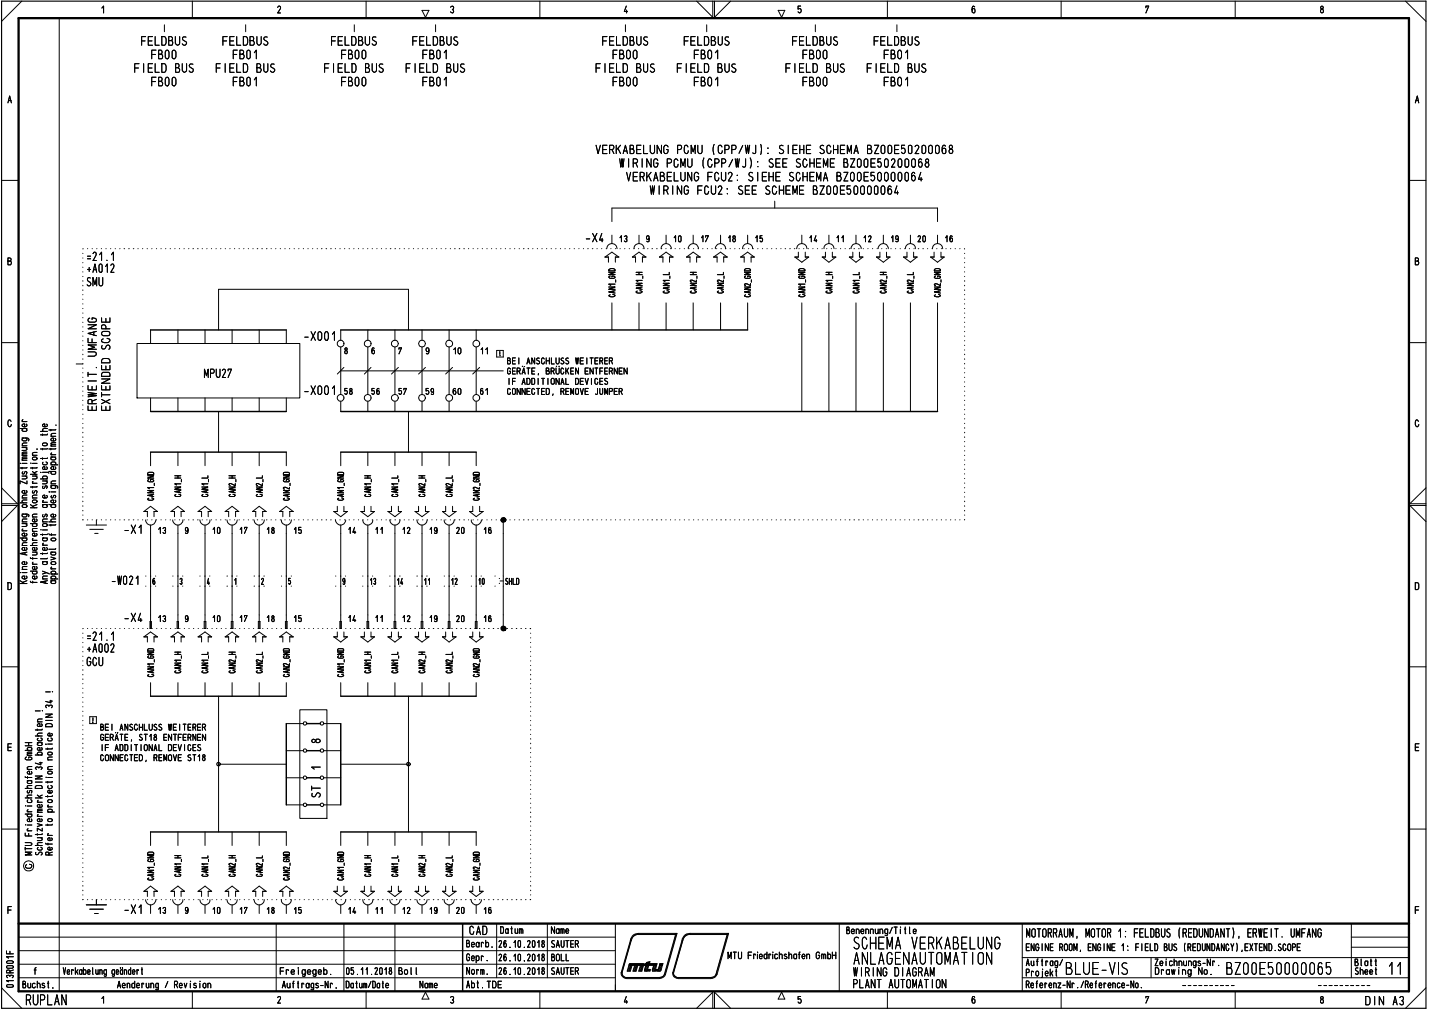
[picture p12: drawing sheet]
<svg xmlns="http://www.w3.org/2000/svg" width="420mm" height="297mm" viewBox="0 0 420 297" stroke-linecap="round" stroke-linejoin="round" font-family="sans-serif">
<defs><g id="words">
<text font-size="8" x="208.9" y="5">/</text>
<g font-size="5.3">
<text x="250.5" y="279">SC 1NA ViKA31LU</text>
<text x="250.7" y="283.5">ABLAG-\AUTOldT 0</text>
<text x="312.9" y="286.3">3LU1-V</text>
<text x="360.1" y="286.4">3200150000065</text>
</g>
<g font-size="4.2">
<text x="387.7" y="4">8</text>
<text x="415.7" y="30.4">A</text>
<text x="202.5" y="85.2">2</text>
<text x="210.5" y="85.2">2</text>
<text x="258.4" y="85.2">2</text>
<text x="266.3" y="85.2">2</text>
<text x="107" y="141.7">==,</text>
<text x="54.3" y="156.9">9</text>
<text x="122.8" y="196.8">2</text>
<text x="130.7" y="196.8">2</text>
<text x="138.8" y="193.5">2</text>
<text x="67" y="257.6">CO</text>
<text x="75.1" y="257.6">CO</text>
<text x="114.9" y="257.6">CO</text>
<text x="122.8" y="257.6">CO</text>
<text x="130.8" y="253.3">--,</text>
<text x="130.8" y="257.6">CO</text>
<text x="36.3" y="268.6">-xiY13 Y9</text>
<text x="58.5" y="268.6">Y10 Y17 Y18</text>
<text x="106.3" y="268.6">Yii Y12 Y19 Y20 Y16</text>
<text x="7.5" y="295.4">RUPLAN</text>
</g>
<g font-size="3.6">
<text x="41.3" y="13.5">FELDBUS</text>
<text x="44.3" y="17.4">FBOO</text>
<text x="65.2" y="13.5">FELDBUS</text>
<text x="68.2" y="17.4">FB01</text>
<text x="97.1" y="13.5">FELDBUS</text>
<text x="100.1" y="17.4">FBOO</text>
<text x="121" y="13.5">FELDBUS</text>
<text x="123.9" y="17.4">FB01</text>
<text x="176.8" y="13.5">FELDBUS</text>
<text x="179.8" y="17.4">FBOO</text>
<text x="200.7" y="13.5">FELDBUS</text>
<text x="203.7" y="17.4">FB01</text>
<text x="232.5" y="13.5">FELDBUS</text>
<text x="235.6" y="17.4">FBOO</text>
<text x="256.5" y="13.5">FELDBUS</text>
<text x="259.5" y="17.4">FB01</text>
<text x="39.3" y="21.4">FIELD BUS</text>
<text x="63.2" y="21.4">FIELD BUS</text>
<text x="95.1" y="21.4">FIELD BUS</text>
<text x="119" y="21.4">FIELD BUS</text>
<text x="174.8" y="21.4">FIELD BUS</text>
<text x="198.7" y="21.4">FIELD BUS</text>
<text x="230.6" y="21.4">FIELD BUS</text>
<text x="254.5" y="21.4">FIELD BUS</text>
<text x="44.3" y="25.4">FBOO</text>
<text x="68.2" y="25.4">FB01</text>
<text x="100.1" y="25.4">FBOO</text>
<text x="123.9" y="25.4">FB01</text>
<text x="179.8" y="25.4">FBOO</text>
<text x="203.7" y="25.4">FB01</text>
<text x="235.6" y="25.4">FBOO</text>
<text x="259.5" y="25.4">FB01</text>
<text x="175" y="45.3">VERKABELUNG PCMU (CPP/11): SIEHE SCHEMA BZ00E50200068</text>
<text x="181.9" y="49.3">WIRING PCMU (CPP/WJ): SEE SCHEME BZOOE50200068</text>
<text x="184" y="53.3">VERKABELUNG FCU2: SIEHE SCHEMA BZOOE50000064</text>
<text x="190.9" y="57.2">WIRING FCU2: SEE SCHEME BZOOE50000064</text>
<text x="196.1" y="71.2">\</text>
<text x="251.9" y="71.2">\</text>
<text x="25.3" y="76.7">=21.1</text>
<text x="25.3" y="80.2">+A012</text>
<text x="25.3" y="84.2">SMU</text>
<text x="25.4" y="96.8">Z CL</text>
<text x="25.7" y="100.8">UL</text>
<text x="29.6" y="98.8">CD</text>
<text x="89.1" y="100.2">-X001</text>
<text x="59.9" y="111.1">MPU27</text>
<text x="89.1" y="116.1">-X001</text>
<text x="25.7" y="120.7">ww</text>
<text x="36.6" y="156.9">—X1</text>
<text x="32.5" y="171.9">11021</text>
<text x="36.6" y="182.8">—X4</text>
<text x="25.3" y="191.8">+A002</text>
<text x="25.3" y="188.3">=21.1</text>
<text x="41.6" y="188.8">1?</text>
<text x="49.5" y="188.8">1?</text>
<text x="57.5" y="188.8">1?</text>
<text x="65.4" y="188.8">1?</text>
<text x="73.5" y="188.8">1?</text>
<text x="81.4" y="188.8">1?</text>
<text x="25.4" y="195.7">GCU</text>
<text x="2" y="220.7">E</text>
<text x="2" y="268.6">F</text>
<text x="137.8" y="274.7">CAD</text>
<text x="301.5" y="275.5">MOTORRAUM, MOTOR 1: FELDBUS (REDUNDANT), ERWEIT. UMFANG</text>
<text x="250.7" y="286.9">WIRING DIAGRAM</text>
<text x="250.4" y="290.4">PLANT AUTOMATION</text>
<text x="401" y="295.4">DIN A3/</text>
</g>
<g font-size="3.2">
<text x="81.2" y="4">2</text>
<text x="132" y="4">3</text>
<text x="183" y="4">4</text>
<text x="336.3" y="4">7</text>
<text x="2.2" y="30.4">A</text>
<text x="172.1" y="71.2">—X471\13 71..\9</text>
<text x="237.5" y="71.2">14 (4</text>
<text x="245.5" y="71.2">11</text>
<text x="253.5" y="71.2">12 /419 (420 7418</text>
<text x="2" y="78">B</text>
<text x="415.5" y="78">B</text>
<text x="2.1" y="173.4">D</text>
<text x="415.6" y="173.4">D</text>
<text x="62.2" y="182.8">10</text>
<text x="415.5" y="220.7">E</text>
<text x="415.5" y="268.6">F</text>
<text x="146.3" y="278.5">26.10.2018</text>
<text x="161.8" y="278.5">SAUTER</text>
<text x="213.8" y="281.9">MTU Friedrichshafen GmbH</text>
<text x="301.3" y="279.5">ENGINE ROOM, ENGINE 1: FIELD BUS (REDUNDANCY),EXTEND.SCOPE</text>
<text x="18.5" y="286.4">Verkabelung geändert</text>
<text x="82.1" y="286.4">Freigegeb.</text>
<text x="101.4" y="286.4">05.11.2018</text>
<text x="117" y="286.4">Bal l</text>
<text x="136.9" y="282.4">Gebr.</text>
<text x="137" y="286.4">Norm.</text>
<text x="146.3" y="282.4">26.10.2018</text>
<text x="146.3" y="286.4">26.10.2018</text>
<text x="339.1" y="283.9">Zeichnungs-Nr.</text>
<text x="339.2" y="286.4">Drawing No.</text>
<text x="397.9" y="286.4">Blatt</text>
<text x="397.9" y="286.4">Shee</text>
<text x="6.5" y="290.4">Buchst.</text>
<text x="34.4" y="290.4">Aenderung / Revision</text>
<text x="101.5" y="290.4">Datum/Date</text>
<text x="123.2" y="290.4">Name</text>
<text x="137" y="290.4">Abt.TDE</text>
<text x="301.3" y="290.4">Referenz-Nr./Reference-No.</text>
<text x="81.2" y="294.9">2</text>
<text x="132" y="294.9">3</text>
<text x="183" y="294.9">4</text>
<text x="234.1" y="294.9">5</text>
<text x="285.2" y="294.9">6</text>
<text x="336.3" y="294.9">7</text>
<text x="387.7" y="294.9">8</text>
</g>
<g font-size="2.9">
<text x="197.7" y="71.2">10 71</text>
<text x="203.8" y="71.2">.\17 (418 (415</text>
<text x="101.1" y="104.1">8</text>
<text x="108.8" y="104.1">6</text>
<text x="116.9" y="104.1">7</text>
<text x="124.8" y="104.1">9</text>
<text x="132.9" y="104.1">10</text>
<text x="141" y="104.1">11</text>
<text x="145.7" y="104.1">Ei</text>
<text x="148.9" y="107.1">BEI ANSCHLUSS WEITERER</text>
<text x="148.9" y="110.1">GERÄTE, BRÜCKEN ENTFERNEN</text>
<text x="149.2" y="113.1">IF ADDITIONAL DEVICES</text>
<text x="100.9" y="116.1">58</text>
<text x="108.9" y="116.1">56</text>
<text x="116.8" y="116.1">57</text>
<text x="124.8" y="116.1">59</text>
<text x="132.7" y="116.1">60</text>
<text x="140.8" y="116.1">61</text>
<text x="148.9" y="116.1">CONNECTED, REMOVE JUMPER</text>
<text x="46.2" y="156.9">13</text>
<text x="62.2" y="156.9">10</text>
<text x="70.2" y="156.9">17</text>
<text x="78.2" y="156.9">18</text>
<text x="86.1" y="156.9">15</text>
<text x="102.1" y="156.9">14</text>
<text x="110" y="156.9">11</text>
<text x="118" y="156.9">12</text>
<text x="126" y="156.9">19</text>
<text x="133.8" y="156.9">20</text>
<text x="141.9" y="156.9">16</text>
<text x="108.6" y="171.9">1.3</text>
<text x="116.5" y="171.9">1.</text>
<text x="124.5" y="171.9">1.1</text>
<text x="132.4" y="171.9">1.2</text>
<text x="144.7" y="171.9">:*:</text>
<text x="146.7" y="171.9">-</text>
<text x="148.3" y="171.9">SHLD</text>
<text x="46.2" y="182.8">13</text>
<text x="54.1" y="182.8">9</text>
<text x="70.2" y="182.8">17</text>
<text x="78.2" y="182.8">18</text>
<text x="86.1" y="182.8">15</text>
<text x="102.1" y="182.8">14</text>
<text x="110" y="182.8">11</text>
<text x="118" y="182.8">12</text>
<text x="126" y="182.8">19</text>
<text x="133.8" y="182.8">20</text>
<text x="141.9" y="182.8">16</text>
<text x="29.4" y="214.7">BEI ANSCHLUSS WEITERER</text>
<text x="29.4" y="217.7">GERÄTE, ST18 ENTFERNEN</text>
<text x="29.7" y="220.7">IF ADDITIONAL DEVICES</text>
<text x="29.3" y="223.7">CONNECTED, REMOVE ST18</text>
<text x="82.3" y="268.6">Y15</text>
<text x="98.4" y="268.6">Y14</text>
<text x="146.9" y="274.4">Datum</text>
<text x="161.9" y="274.4">Name</text>
<text x="248.5" y="274.5">Benennung/Title</text>
<text x="136.9" y="278.4">Bearb.</text>
<text x="161.8" y="286.4">SAUTER</text>
<text x="161.9" y="282.4">BOLL</text>
<text x="301.2" y="286.9">Projekt</text>
<text x="301.4" y="283.8">Auftrag/</text>
<text x="82.8" y="290.4">Auftrags-Nr.</text>
</g>
<g font-size="2.2">
<text x="29.6" y="100.8">CD</text>
<text x="25.6" y="102.8">2E:(A</text>
<text x="29.6" y="106.8">CD</text>
<text x="25.5" y="110.7">I— 0</text>
<text x="27.8" y="108.9">. 1jU</text>
<text x="25.7" y="118.8">Drr.</text>
<text x="25.7" y="114.7">ww</text>
</g>
<g font-size="1.5">
<text x="234.4" y="82">Co</text>
<text x="234.4" y="87.4">4-&gt;</text>
<text x="16.1" y="125.1">.</text>
<text x="9.3" y="135.2">a•, --•ö</text>
<text x="9.3" y="142.3">c-</text>
<text x="11.7" y="139.5">•- -c)</text>
<text x="12.3" y="143.7">C,)</text>
<text x="9.3" y="145">(/)</text>
<text x="9.3" y="146.5">C</text>
<text x="12.3" y="147.9">c-</text>
<text x="12.3" y="149.3">0 -0</text>
<text x="14.7" y="145">-</text>
<text x="6.3" y="152.1">CT</text>
<text x="9.3" y="152.1">C</text>
<text x="9.3" y="153.5">C</text>
<text x="12.3" y="153.5">C.0</text>
<text x="12.3" y="154.9">0 ,,- ,</text>
<text x="14.8" y="152.1">CC</text>
<text x="5.5" y="160.4">17.0</text>
<text x="6.1" y="161.7">000-</text>
<text x="8.9" y="159.1">.-00</text>
<text x="15.8" y="161.7">,</text>
<text x="6.2" y="167.5">CO</text>
<text x="6.3" y="166">Ot-00</text>
<text x="6.1" y="170.3">0000.</text>
<text x="13.2" y="206.7">-4-</text>
<text x="7.1" y="220.6">.0</text>
<text x="10.1" y="222">.30 CC</text>
<text x="13.2" y="220.6">-,-,</text>
<text x="13.9" y="217.8">4_,</text>
<text x="7.8" y="226.2">cCo</text>
<text x="13.8" y="223.4">C</text>
<text x="13.8" y="226.2">C</text>
<text x="13.8" y="227.6">CC</text>
<text x="6.8" y="231.8">.CdU</text>
<text x="7.6" y="236">04-0</text>
<text x="1.7" y="280.4">LL</text>
<text x="1.7" y="287.4">Co</text>
<text x="1.7" y="283.2">CD</text>
<text x="1.7" y="284.6">CD</text>
</g>
</g></defs>
<g fill="none" stroke="#000" stroke-width=".29">
<path d="M6.4 .3l-5.9 6M17.4 5.3v286M29.9 2.4l.5-.6v2M56.5 .3v5M107.6 .3v5M124 3h2l-1 2.1zM158.6 .3v5M204.7 .3l4.7 4.8M228.6 3h2l-.9 2.1zM235.2 1.8h-.7v.9a.56 .56 0 0 1 .9 .3 .56 .56 0 0 1-.7 .6l-.2-.1M260.7 .3v5M286.4 2l-.4-.2-.2 .1-.2 1.4a.47 .47 0 0 0 .6 .5 .47 .47 0 0 0 .3-.8l-.3-.5-.5 .1-.1 .4"/>
<path d="M311.8 .3v5M362.9 .3v5M413 .3l6 6M.5 53h5M414 53h5M179.8 65.1v-4h95.7v4M44.2 96.9v4M52.3 96.9v4M60.2 96.9v4M64.2 96.9v-11.9h55.8v11.9M68.2 96.9v4M76.2 96.9v4"/>
<path d="M84.1 96.9v4M100.1 96.9v3.1M108.1 96.9v3.1M116 96.9v3.1M124 96.9v3.1M132 96.9v3.1M139.9 96.9v3.1M179.8 89v7.9M187.7 89v7.9M195.7 89v7.9M203.7 89v7.9M211.7 89v7.9"/>
<path d="M219.7 89v7.9M235.6 89v31.9M243.5 89v31.9M251.5 89v31.9M259.5 89v31.9M267.5 89v31.9M275.5 89v31.9M.5 100.7h5M44.2 116.9v4M52.3 116.9v4M60.2 116.9v4M68.2 116.9v4"/>
<path d="M76.2 116.9v4M84.1 116.9v4M100.1 117.9v3M100.1 109h47.8M101 107.9l-1.9 2M108.1 117.9v3M109 107.9l-1.9 2M116 117.9v3M117.1 107.9l-2.1 2M124 117.9v3M125 107.9l-2 2M132 117.9v3"/>
<path d="M133 107.9l-2.1 2M139.9 117.9v3M140.9 107.9l-2 2M414 100.7h5M3.3 123.8a.48 .48 0 0 0-.6-.4 .48 .48 0 0 0-.4 .6v.7l.4 .6h.4l.2-.6M44.2 132.8v4M52.3 132.8v4M60.2 132.8v4M64.2 120.9v11.9M68.2 132.8v4M76.2 132.8v4M84.1 132.8v4"/>
<path d="M100.1 132.8v4M108.1 132.8v4M116 132.8v4M120 120.9v11.9M124 132.8v4M132 132.8v4M139.9 132.8v4M416.8 123.8a.48 .48 0 0 0-.6-.4 .48 .48 0 0 0-.4 .6v.7l.4 .6h.4l.3-.6M.5 148.5h4.6l-4.6 4.7M.5 143.3l4.6 4.7h-4.6M419 148.5h-4.8l4.8 4.7M419 143.3l-4.8 4.7h4.8"/>
<path d="M.5 195.9h5M414 195.9h5M44.2 200.6v4M52.3 200.6v4M60.2 200.6v4M64.2 204.6v39.8M68.2 200.6v4M76.2 200.6v4M84.1 200.6v4M84.1 212.6h5M95.1 212.6h5M100.1 200.6v4"/>
<path d="M108.1 200.6v4M116 200.6v4M120 204.6v39.8M124 200.6v4M132 200.6v4M139.9 200.6v4M64.2 224.5h19.9M84.1 220.6h5M84.1 228.5h5M84.1 236.5h5M95.1 220.6h5M95.1 228.5h5"/>
<path d="M95.1 236.5h5M100.1 224.5h19.9M.5 243.6h5M7.4 247.6h1.5a.42 .42 0 0 1 .5 .4 .42 .42 0 0 1-.5 .4h-1.5M7.4 244.8v.8h2M7.4 248.9v.9M7.4 249.3h2M8 244.1h1.4M8 242.4h1.4M8.3 243.5l-.3 .4 .3 .2M8.4 244.9v.7M9.4 250.4h-2l1.6 .4-1.6 .4h2"/>
<path d="M44.2 244.4v4M52.3 244.4v4M60.2 244.4v4M68.2 244.4v4M76.2 244.4v4M84.1 244.4v4M100.1 244.4v4M108.1 244.4v4M116 244.4v4M124 244.4v4M132 244.4v4M139.9 244.4v4"/>
<path d="M414 243.6h5M5.5 275.3h175.3M5.5 279.3h175.3M81.2 271.4v19.9M101 271.4v19.9M116 271.4v19.9M145.9 271.4v15.9M160.8 271.4v15.9M180.8 271.4v19.9M246.6 271.4v19.9M300.4 271.4v19.8M397 271.4v15.9"/>
<path d="M397 278.3h17M397 275.3h17M.5 290.2l5.9 6M2.1 289.4l1.4-.1a.38 .38 0 0 1 .4 .4 .38 .38 0 0 1-.4 .4l-1.4-.1-.2-.3zM2.9 285.8v-.4a.52 .52 0 0 0-.5-.4 .52 .52 0 0 0-.5 .4v.4h2M3.9 288.1h-2l.6 .4M3.9 281.1h-2l.6 .4M3.9 285l-1 .3M5.5 287.3h175.3M5.5 283.3h175.3M29.9 293.4l.5-.6v1.9M56.5 291.3v4.9"/>
<path d="M107.6 291.3v4.9M125 291.5l1 2h-2zM158.6 291.3v4.9M204.7 296.2l4.7-4.7v4.7M209.9 296.2v-4.7l4.8 4.7M229.7 291.5l.9 2h-2zM260.7 291.3v4.9M300.4 287.3h113.6M300.4 281.3h113.6M311.8 291.3v4.9M338.2 281.3v6M362.9 291.3v4.9"/>
<path d="M398.1 282.6h.6l.4 .4-.2 .7h-.8v-1.9l.8 .1v.5l-.2 .2M399.9 281.8v1.8l.2 .1M401.9 282.4l-.1 1.1-.6 .2-.2-.3 .2-1h.4l.3 .3M402.6 282.4h.5M402.8 281.8v1.9h.3M404 282.4h.4M404.2 281.8v1.9h.2M419 290.2l-6 6"/>
<circle cx="89.6" cy="212.5" r=".52"/>
<circle cx="94.6" cy="212.5" r=".52"/>
<circle cx="89.6" cy="220.5" r=".52"/>
<circle cx="89.6" cy="228.5" r=".52"/>
<circle cx="89.6" cy="236.5" r=".49"/>
<circle cx="94.6" cy="220.5" r=".52"/>
<circle cx="94.6" cy="228.5" r=".52"/>
<circle cx="94.6" cy="236.5" r=".49"/>
<circle cx="8.4" cy="254.4" r="1.49"/>
</g>
<g fill="none" stroke="#000" stroke-width=".42">
<path d="M44.2 96.9h39.9M100.1 96.9h119.6M44.2 132.8h39.9M44.2 120.9h39.9M100.1 132.8h39.8M100.1 120.9h175.4M44.2 204.6h39.9M84.1 212.6v23.9M90.1 212.6h4M100.1 204.6h39.8M100.1 212.6v23.9M90.1 220.6h4"/>
<path d="M90.1 228.5h4M90.1 236.5h4M44.2 244.4h39.9M100.1 244.4h39.8M135.9 271.4v19.9"/>
</g>
<path d="M.5 .3h418.5v295.9h-418.5z" fill="none" stroke="#000" stroke-width=".34"/>
<path d="M5.5 5.3h408.5v286h-408.5zM5.5 271.4h408.5" fill="none" stroke="#000" stroke-width=".68"/>
<path d="M7.4 239.2h2M8 238.5h1.4M8 236.8h1.4M8.3 237.9l-.3 .4 .3 .2M8.3 239.2l-.3 .2 .3 .6h.8l.3-.2v-.4l-.3-.2M7.6 242.4h.1M9.2 240.6l.2 .6-1 .2a.45 .45 0 0 1-.4-.6 .45 .45 0 0 1 .7-.3v.9" fill="none" stroke="#000" stroke-width=".29"/>
<g fill="none" stroke="#000" stroke-width=".29">
<path d="M7.4 218.2h2M8.4 218.2v.9M7.4 228.2l.1 .2h1.9M7.4 234.4h2M7.6 236.8h.1M7.8 222.4l-.4 .4v.2l.4 .3 1.6-.2-.2-.6-.8-.1v.4M8 229.4h1.1l.3 .2v.4l-.3 .2-.9-.1-.2-.4 .3-.3M8 221.9h1.4M8.1 228.2v.5M8.2 232.3a.37 .37 0 0 0-.2 .5 .37 .37 0 0 0 .4 .2l.4-.8 .6 .1-.2 .7M9.2 226.7l.2 .2-.2 .5h-.9l-.3-.5 .7-.3v.8M9.4 233.6l-1.3 .1-.1 .5 .4 .2"/>
<path d="M9.4 221.4h-1.1l-.3 .2 .3 .3M9.4 221l-1.3 .1-.1 .1 .3 .2M9.4 229.4h-.2M7.4 247.6h1.5a.42 .42 0 0 1 .5 .4 .42 .42 0 0 1-.5 .4h-1.5M7.4 244.8v.8h2M7.4 248.9v.9M7.4 249.3h2M8 244.1h1.4M8 242.4h1.4M8.3 243.5l-.3 .4 .3 .2M8.4 244.9v.7M9.4 250.4h-2l1.6 .4-1.6 .4h2"/>
</g>
<path d="M7.4 239.2h2M8 238.5h1.4M8 236.8h1.4M8.3 237.9l-.3 .4 .3 .2M8.3 239.2l-.3 .2 .3 .6h.8l.3-.2v-.4l-.3-.2M7.6 242.4h.1M9.2 240.6l.2 .6-1 .2a.45 .45 0 0 1-.4-.6 .45 .45 0 0 1 .7-.3v.9" fill="none" stroke="#000" stroke-width=".29"/>
<g fill="none" stroke="#000" stroke-width=".29">
<path d="M7.4 218.2h2M8.4 218.2v.9M10.4 216.2h2M10.4 208.9h1.4M11 218.2h1.1l.3 .6-.3 .2h-.8l-.3-.2 .3-.6M11 214.2v.4M11 212.1h1.4M12 216.8l.4 .4-.3 .5h-.8l-.3-.4 .2-.4M12.1 219.7l.3 .4-.4 .4-1-.2v-.5l.7-.2v.9M12.1 212.7l.3 .2-.3 .5h-.9l-.2-.5 .7-.3v.8M12.4 215.4l-1.3 .2-.1 .3 .4 .3M12.4 214.2l-.1 .3h-1.9"/>
<path d="M12.4 211.2l-1.2 .1-.2 .2 .2 .6M12.4 218.2l-.2 .1M7.4 228.2l.1 .2h1.9M7.4 234.4h2M7.6 236.8h.1M7.8 222.4l-.4 .4v.2l.4 .3 1.6-.2-.2-.6-.8-.1v.4M8 229.4h1.1l.3 .2v.4l-.3 .2-.9-.1-.2-.4 .3-.3M8 221.9h1.4M8.1 228.2v.5M8.2 232.3a.37 .37 0 0 0-.2 .5 .37 .37 0 0 0 .4 .2l.4-.8 .6 .1-.2 .7M9.2 226.7l.2 .2-.2 .5h-.9l-.3-.5 .7-.3v.8M9.4 233.6l-1.3 .1-.1 .5 .4 .2"/>
<path d="M9.4 221.4h-1.1l-.3 .2 .3 .3M9.4 221l-1.3 .1-.1 .1 .3 .2M9.4 229.4h-.2M10.4 228h2l-2 .9h2M10.4 234.4h2M10.4 229.8h2M10.7 226.1l-.3-.5a.55 .55 0 0 1 .5-.3 .55 .55 0 0 1 .5 .3 .48 .48 0 0 1 .5-.3 .48 .48 0 0 1 .4 .5l-.2 .3M11 239.9h1.4M11 238.7h1.4M11 233.6l1 .8M11.2 239.4l-.2 .2 .3 .3M11.6 224.1h.8"/>
<path d="M12 223.9v.8l-1.6-.5M12.1 236.4l.3 .5-.4 .3-1-.1v-.5l.2-.2h.5v.8M12.4 238.2h-1.2l-.2 .2 .2 .3M12.4 237.7h-1.2l-.2 .3 .4 .2M12.4 233.6l-.8 .4M10.4 248.4h2M10.5 250.4a.43 .43 0 0 0 .1 .7 .43 .43 0 0 0 .6-.1 .56 .56 0 0 1 .6-.7 .56 .56 0 0 1 .5 .7l-.2 .2M11 242l1.4 .4-1.4 .4M11 246.1h1.4M11 244.9v.5M12 248.9l.4 .4-.3 .5-1.1-.2v-.3l.2-.3M12 246.1a.42 .42 0 0 1 .4 .4 .42 .42 0 0 1-.4 .5h-1"/>
<path d="M12.1 240.6l.3 .3-.3 .5h-.9l-.2-.4v-.3l.7-.2v.9M12.4 247.6h-1.3l-.1 .5 .4 .3M12.4 244.9l-.1 .3h-1.9M12.4 243.3v.9l-1.4-.9v.9"/>
</g>
<g fill="none" stroke="#000" stroke-width=".29">
<path d="M10.4 216.2h2M10.4 208.9h1.4M11 218.2h1.1l.3 .6-.3 .2h-.8l-.3-.2 .3-.6M11 214.2v.4M11 212.1h1.4M12 216.8l.4 .4-.3 .5h-.8l-.3-.4 .2-.4M12.1 219.7l.3 .4-.4 .4-1-.2v-.5l.7-.2v.9M12.1 212.7l.3 .2-.3 .5h-.9l-.2-.5 .7-.3v.8M12.5 208.9h.1M12.4 215.4l-1.3 .2-.1 .3 .4 .3M12.4 214.2l-.1 .3h-1.9M12.4 211.2l-1.2 .1-.2 .2 .2 .6"/>
<path d="M12.4 218.2l-.2 .1M10.4 228h2l-2 .9h2M10.4 234.4h2M10.4 229.8h2M10.7 226.1l-.3-.5a.55 .55 0 0 1 .5-.3 .55 .55 0 0 1 .5 .3 .48 .48 0 0 1 .5-.3 .48 .48 0 0 1 .4 .5l-.2 .3M11 239.9h1.4M11 238.7h1.4M11 233.6l1 .8M11.2 239.4l-.2 .2 .3 .3M11.6 224.1h.8M12 223.9v.8l-1.6-.5M12.1 236.4l.3 .5-.4 .3-1-.1v-.5l.2-.2h.5v.8"/>
<path d="M12.4 238.2h-1.2l-.2 .2 .2 .3M12.4 237.7h-1.2l-.2 .3 .4 .2M12.4 233.6l-.8 .4M10.4 248.4h2M10.5 250.4a.43 .43 0 0 0 .1 .7 .43 .43 0 0 0 .6-.1 .56 .56 0 0 1 .6-.7 .56 .56 0 0 1 .5 .7l-.2 .2M11 242l1.4 .4-1.4 .4M11 246.1h1.4M11 244.9v.5M12 248.9l.4 .4-.3 .5-1.1-.2v-.3l.2-.3M12 246.1a.42 .42 0 0 1 .4 .4 .42 .42 0 0 1-.4 .5h-1M12.1 240.6l.3 .3-.3 .5h-.9l-.2-.4v-.3l.7-.2v.9M12.4 247.6h-1.3l-.1 .5 .4 .3"/>
<path d="M12.4 244.9l-.1 .3h-1.9M12.4 243.3v.9l-1.4-.9v.9"/>
</g>
<g fill="none" stroke="#000" stroke-width=".29">
<path d="M12.5 208.9h.1M14 229.6v.4M14 233.8v.4M14 238.6h2M14 237.1h1.4M14 228.4h1.4M14.1 235.1l.3-.2 .8 .1 .2 .5-1 .3-.4-.3zM14.3 236.6h-.3l.3 .5M14.4 238.6a.43 .43 0 0 1-.4-.4 .43 .43 0 0 1 .4-.5l.9 .2 .1 .4-.5 .3M14.9 230.8l.5 .3-.4 .5h-.7l-.3-.2 .2-.5M15.1 232.2l.3 .3-.3 .5h-.8l-.3-.3 .1-.4 .6-.1v.8M15.4 233.8l-.1 .2h-1.9"/>
<path d="M15.4 229.6v.2h-2M13.4 247.7l.1 .3h1.9M14 245.4h1.4M14 242.1v.5M14.1 240.7l.3-.2 .8 .1 .2 .5-1 .3-.4-.3zM14.1 247.7v.5M14.3 244.9l-.3 .1 .3 .4M14.4 251.2v-.5a.56 .56 0 0 0-1-.2v.7h2M15.1 249l.3 .4-.5 .4-.8-.2v-.5l.6-.2v.9M15.1 246.2l.3 .4-.5 .4-.8-.2v-.5l.6-.2v.9M15.4 242.1l-.1 .3h-1.9M15.4 250.4l-1 .3"/>
</g>
<path d="M13.4 212.9l.6-.3 1 .1 .4 .3v.5h-2zM13.4 209.8h2l-2 .9h2M13.4 211.7h2M13.4 203.3h1.4M13.5 218.6h.1M13.7 207.9l-.3-.3a.48 .48 0 0 1 .5-.4 .48 .48 0 0 1 .5 .3 .53 .53 0 0 1 .5-.3 .53 .53 0 0 1 .5 .4l-.3 .3M14 218.6h1.4M15.1 215.5l.3 .2-.3 .5h-.8l-.3-.5 .4-.3h.3v.8M13.6 228.4h.1" fill="none" stroke="#000" stroke-width=".29"/>
<g fill="none" stroke="#000" stroke-width=".29">
<path d="M15.5 203.3h.1M14 229.6v.4M14 233.8v.4M14 238.6h2M14 237.1h1.4M14 228.4h1.4M14.1 235.1l.3-.2 .8 .1 .2 .5-1 .3-.4-.3zM14.3 236.6h-.3l.3 .5M14.4 238.6a.43 .43 0 0 1-.4-.4 .43 .43 0 0 1 .4-.5l.9 .2 .1 .4-.5 .3M14.9 230.8l.5 .3-.4 .5h-.7l-.3-.2 .2-.5M15.1 232.2l.3 .3-.3 .5h-.8l-.3-.3 .1-.4 .6-.1v.8M15.4 233.8l-.1 .2h-1.9"/>
<path d="M15.4 229.6v.2h-2M13.4 247.7l.1 .3h1.9M14 245.4h1.4M14 242.1v.5M14.1 240.7l.3-.2 .8 .1 .2 .5-1 .3-.4-.3zM14.1 247.7v.5M14.3 244.9l-.3 .1 .3 .4M14.4 251.2v-.5a.56 .56 0 0 0-1-.2v.7h2M15.1 249l.3 .4-.5 .4-.8-.2v-.5l.6-.2v.9M15.1 246.2l.3 .4-.5 .4-.8-.2v-.5l.6-.2v.9M15.4 242.1l-.1 .3h-1.9M15.4 250.4l-1 .3"/>
</g>
<path d="M13.4 212.9l.6-.3 1 .1 .4 .3v.5h-2zM13.4 209.8h2l-2 .9h2M13.4 211.7h2M13.4 203.3h1.4M13.5 218.6h.1M13.7 207.9l-.3-.3a.48 .48 0 0 1 .5-.4 .48 .48 0 0 1 .5 .3 .53 .53 0 0 1 .5-.3 .53 .53 0 0 1 .5 .4l-.3 .3M14 218.6h1.4M15.1 215.5l.3 .2-.3 .5h-.8l-.3-.5 .4-.3h.3v.8M13.6 228.4h.1" fill="none" stroke="#000" stroke-width=".29"/>
<g fill="none" stroke="#000" stroke-width=".29">
<path d="M12.5 156.9v.4M12.5 155.7h1.4M12.7 159.6l-.2 .3 .3 .3M13.9 156.9l-.1 .2h-1.9M12.5 167.8l1.9 .9M12.5 165h1.1l.3 .4-.1 .3-.2 .2-.9-.1-.2-.4 .3-.4M12.5 170.1h1.4M12.5 162.5v.4M12.5 160.2h1.4M13.2 170.8v.6M13.7 160.9l.2 .5-.4 .3-.9-.2-.1-.4 .2-.2h.5v.8M13.7 168.2l-1.2 .5"/>
<path d="M13.9 170.6l-2 .4 2 .4M13.9 169.2h-1.2l-.2 .5 .2 .4M13.9 164l-.1 .2h-1.9M13.9 162.5l-.1 .1h-1.9M13.9 165l-.2 .1M15.5 203.3h.1M8.7 253.9a.6 .6 0 0 1 .7 .6 .6 .6 0 0 1-.6 .6h-.8l-.4-.3-.1-.5 .3-.3"/>
</g>
<g fill="none" stroke="#000" stroke-width=".29">
<path d="M11.9 126.7h2M12.5 130.4l1-.3a.42 .42 0 0 1 .4 .5 .42 .42 0 0 1-.4 .4l-.8-.1zM12.5 127.5v.4M12.5 131.7v.5M13.5 135.7l.4 .4-.3 .5-.9-.1-.2-.3 .2-.4M13.7 137.2l.2 .2-.2 .5h-1l-.2-.5 .7-.3v.8M13.7 124.6l.2 .3-.1 .3-.9 .2a.45 .45 0 0 1-.4-.6 .45 .45 0 0 1 .7-.3v.9M13.9 131.7l-.1 .2h-1.9M13.9 127.5l-.1 .3h-1.9M13.9 125.9l-1.3 .2v.6h.3M11.9 140.7h2M12.1 155.7h.1"/>
<path d="M12.5 141.3h1.4M12.5 156.9v.4M12.5 155.7h1.4M12.7 151.2a.37 .37 0 0 0-.2 .5 .37 .37 0 0 0 .4 .2l.3-.7a.41 .41 0 0 1 .7 .1 .41 .41 0 0 1-.2 .6M12.7 159.6l-.2 .3 .3 .3M12.8 140.7l-.3-.3 .3-.5h.8l.3 .3-.3 .5M13.5 141.3a.42 .42 0 0 1 .4 .4 .42 .42 0 0 1-.4 .5h-1M13.7 145.5l.2 .3-.2 .5h-1l-.2-.5 .7-.3v.8M13.9 156.9l-.1 .2h-1.9M12.5 167.8l1.9 .9M12.5 165h1.1l.3 .4-.1 .3-.2 .2-.9-.1-.2-.4 .3-.4M12.5 162.5v.4"/>
<path d="M12.5 170.1h1.4M12.5 160.2h1.4M13.2 170.8v.6M13.7 160.9l.2 .5-.4 .3-.9-.2-.1-.4 .2-.2h.5v.8M13.7 168.2l-1.2 .5M13.9 170.6l-2 .4 2 .4M13.9 169.2h-1.2l-.2 .5 .2 .4M13.9 164l-.1 .2h-1.9M13.9 162.5l-.1 .1h-1.9M13.9 165l-.2 .1"/>
</g>
<g fill="none" stroke="#000" stroke-width=".29">
<path d="M5.9 125.9h2M6 136.1h.1M6.5 128.7l1.8 .1 .2 .3-.2 .4M6.5 139.9h1.4M6.5 137.3v.5M6.5 136.1h1.4M6.5 135.2h1.4M6.5 133.9h1.4M6.5 131.5h1.4M6.5 131h1.4M6.5 123.9h1.4M6.7 138.6a.36 .36 0 0 0-.2 .5 .36 .36 0 0 0 .5 .2 .6 .6 0 0 1 .8-.6l-.1 .7"/>
<path d="M6.7 123.3l-.2 .2 .3 .4M6.8 128.7l-.3 .3 .3 .5h.8l.3-.2-.3-.6M6.8 125.9l-.3 .3 .3 .5h.8l.3-.2-.3-.6M7.5 139.9l.4 .3-.1 .3-1.3 .2M7.5 131.5l.4 .3-.1 .4-1.3 .1M7.7 124.6l.2 .5-.4 .3-.9-.2v-.5l.6-.2v.9M7.9 137.3l-.1 .2h-1.9M7.9 134.7h-1.2l-.2 .3 .2 .2M7.9 134.3h-1.2l-.2 .2 .4 .2M7.9 133.3h-1.2l-.2 .3 .2 .3M7.9 132.8l-1.3 .1v.4h.3M7.9 130.1l-1.3 .2 .1 .7"/>
<path d="M8.9 139.4h2M9.5 139.9h1.4M9.5 136.1h1.4M9.5 137.3v.5M9.5 138.5l1 .9M10.5 139.9l.4 .3-.2 .4-1.2 .1M10.9 137.3v.2h-2M10.9 138.5l-.9 .4M11.9 126.7h2M12.5 130.4l1-.3a.42 .42 0 0 1 .4 .5 .42 .42 0 0 1-.4 .4l-.8-.1zM12.5 127.5v.4M12.5 131.7v.5"/>
<path d="M13.5 135.7l.4 .4-.3 .5-.9-.1-.2-.3 .2-.4M13.7 137.2l.2 .2-.2 .5h-1l-.2-.5 .7-.3v.8M13.7 124.6l.2 .3-.1 .3-.9 .2a.45 .45 0 0 1-.4-.6 .45 .45 0 0 1 .7-.3v.9M13.9 131.7l-.1 .2h-1.9M13.9 127.5l-.1 .3h-1.9M13.9 125.9l-1.3 .2v.6h.3M5.9 158.1h2M5.9 147.7h2M6.5 156h1.4M6.5 153.8h1.4M6.5 153.3h1.4M6.5 146.3h1.4"/>
<path d="M6.6 148.4l.9-.1 .3 .1 .1 .4-1 .3-.3-.2zM6.7 155.4l-.2 .3 .3 .3M6.8 158.1l-.3 .2 .3 .6 .9-.1 .2-.5-.3-.2M7.5 153.8a.42 .42 0 0 1 .4 .5 .42 .42 0 0 1-.4 .4h-1M7.7 156.7l.2 .3-.2 .5h-1l-.2-.4 .1-.3 .6-.2v.9M7.7 144.2l.2 .4-.4 .3-.9-.1-.1-.4 .7-.3v.8M7.9 152.5l-1.3 .1 .1 .7M7.9 146.9l-1.3 .1-.1 .4 .4 .3M7.9 145.5l-1.3 .1 .1 .7M7.9 141.3v.9l-2-.9v.9M8.9 149.2h2M8.9 148.3l1.2 .9"/>
<path d="M9.5 147.2l.4-.3h.6l.4 .3v.2l-.2 .3h-.8zM9.5 156.1h1.4M9.5 142.9v.4M9.8 153.8l-.3 .2v.5l.3 .2 1-.2 .1-.3-.4-.4M10.6 156.7l.3 .3-.3 .5h-.9l-.1-.7 .6-.2v.9M10.9 155.3l-1.3 .1 .1 .7M10.9 142.9v.2h-2M10.9 148.3l-1.3 .5M11.9 140.7h2M12.1 155.7h.1M12.5 141.3h1.4M12.7 151.2a.37 .37 0 0 0-.2 .5 .37 .37 0 0 0 .4 .2l.3-.7a.41 .41 0 0 1 .7 .1 .41 .41 0 0 1-.2 .6"/>
<path d="M12.8 140.7l-.3-.3 .3-.5h.8l.3 .3-.3 .5M13.5 141.3a.42 .42 0 0 1 .4 .4 .42 .42 0 0 1-.4 .5h-1M13.7 145.5l.2 .3-.2 .5h-1l-.2-.5 .7-.3v.8M5.9 171.4h2M5.9 170.6l1.3 .8M6 168.2h.1M6.5 168.2h1.4M7.3 162.4v.6M7.9 162.2l-2 .4 2 .5M7.9 170.6l-1.3 .5M8.9 170.8l.2 .3h1.8M8.9 163.8l.1 .3h1.9"/>
<path d="M8.9 167.8h2M9.6 163.8v.5M9.6 170.8v.5M9.8 167.8l-.3 .2v.5l.3 .2 1-.2 .1-.4-.4-.3M10.5 162.2l.4 .4-.2 .4-1.2 .1M10.6 166.5l.3 .5-.4 .3-.8-.1-.2-.5 .2-.2h.5v.8"/>
</g>
<g fill="none" stroke="#000" stroke-width=".29">
<path d="M8.9 139.4h2M9.1 136.1h.1M9.5 137.3v.5M9.5 139.9h1.4M9.5 138.5l1 .9M9.5 136.1h1.4M10.5 139.9l.4 .3-.2 .4-1.2 .1M10.9 132.9l-1.3 .2 .1 .7M10.9 132h.1M10.9 137.3v.2h-2M10.9 138.5l-.9 .4M8.9 149.2h2"/>
<path d="M8.9 148.3l1.2 .9M9.5 147.2l.4-.3h.6l.4 .3v.2l-.2 .3h-.8zM9.5 156.1h1.4M9.5 142.9v.4M9.8 153.8l-.3 .2v.5l.3 .2 1-.2 .1-.3-.4-.4M10.6 156.7l.3 .3-.3 .5h-.9l-.1-.7 .6-.2v.9M10.9 155.3l-1.3 .1 .1 .7M10.9 142.9v.2h-2M10.9 148.3l-1.3 .5M8.9 170.8l.2 .3h1.8M8.9 163.8l.1 .3h1.9M8.9 167.8h2"/>
<path d="M9.6 163.8v.5M9.6 170.8v.5M9.8 167.8l-.3 .2v.5l.3 .2 1-.2 .1-.4-.4-.3M10.5 162.2l.4 .4-.2 .4-1.2 .1M10.6 166.5l.3 .5-.4 .3-.8-.1-.2-.5 .2-.2h.5v.8"/>
</g>
<g fill="none" stroke="#000" stroke-width=".29">
<path d="M48.3 7.3v2M72.2 7.3v2M104.1 7.3v2M128 7.3v2M183.8 7.3v2M207.6 7.3v2M239.6 7.3v2M263.5 7.3v2M227.6 59.1v2M24.4 73.1l-.1 .1M25.7 73.1h.1M27.1 73.1h.1"/>
<path d="M28.4 73.1h.1M29.8 73.1h.1M31.1 73.1h.1M32.5 73.1h.1M33.8 73.1h.1M35.2 73.1h.1M36.4 73.1h.2M37.8 73.1h.2M39.2 73.1h.1M40.5 73.1h.1M41.9 73.1h.1M43.2 73.1h.1"/>
<path d="M44.6 73.1h.1M45.9 73.1h.1M47.3 73.1h.1M48.6 73.1h.1M50 73.1h.1M51.3 73.1h.1M52.7 73.1h.1M54.1 73.1h.1M55.4 73.1h.1M56.7 73.1h.2M58 73.1h.2M59.4 73.1h.1"/>
<path d="M60.7 73.1h.1M62.1 73.1h.1M63.5 73.1h.1M64.8 73.1h.1M66.2 73.1h.1M67.5 73.1h.1M68.9 73.1h.1M70.2 73.1h.1M71.6 73.1h.1M72.9 73.1h.1M74.3 73.1h.1M75.6 73.1h.1"/>
<path d="M76.9 73.1h.2M78.3 73.1h.1M79.6 73.1h.1M81 73.1h.1M82.3 73.1h.1M83.7 73.1h.1M85 73.1h.1M86.4 73.1h.1M87.8 73.1h.1M89.1 73.1h.1M90.5 73.1h.1M91.8 73.1h.1"/>
<path d="M93.2 73.1h.1M94.4 73.1h.2M95.8 73.1h.2M97.2 73.1h.1M98.5 73.1h.1M99.9 73.1h.1M101.2 73.1h.1M102.6 73.1h.1M103.9 73.1h.1M105.3 73.1h.1M106.6 73.1h.1M108 73.1h.1"/>
<path d="M109.3 73.1h.1M110.7 73.1h.1M112.1 73.1h.1M113.4 73.1h.1M114.7 73.1h.2M116 73.1h.2M117.4 73.1h.1M118.7 73.1h.1M120.1 73.1h.1M121.5 73.1h.1M122.8 73.1h.1M124.2 73.1h.1"/>
<path d="M125.5 73.1h.1M126.9 73.1h.1M128.2 73.1h.1M129.6 73.1h.1M130.9 73.1h.1M132.3 73.1h.1M133.6 73.1h.1M134.9 73.1h.2M136.3 73.1h.1M137.6 73.1h.1M139 73.1h.1M140.3 73.1h.1"/>
<path d="M141.7 73.1h.1M143 73.1h.1M144.4 73.1h.1M145.8 73.1h.1M147.1 73.1h.1M148.5 73.1h.1M149.8 73.1h.1M151.2 73.1h.1M152.5 73.1h.1M153.8 73.1h.2M155.2 73.1h.1M156.5 73.1h.1"/>
<path d="M157.9 73.1h.1M159.2 73.1h.1M160.6 73.1h.1M161.9 73.1h.1M163.3 73.1h.1M164.6 73.1h.1M166 73.1h.1M167.3 73.1h.1M168.7 73.1h.1M170.1 73.1h.1M171.4 73.1h.1M172.7 73.1h.1"/>
<path d="M174 73.1h.2M175.4 73.1h.1M176.7 73.1h.1M178.1 73.1h.1M178.3 73.1a1.52 1.52 0 0 1 1.5-1.6 1.52 1.52 0 0 1 1.5 1.6M178.8 77v-1.5h-1l2-1.4 2 1.4h-1v1.5M178.9 79.2l.6-.3h.6l.6 .3v.4h-1.8zM179.5 73.1h.1M180.8 73.1h.1M182.2 73.1h.1M183.5 73.1h.1M184.9 73.1h.1"/>
<path d="M186.2 73.1a1.52 1.52 0 0 1 1.5-1.5 1.52 1.52 0 0 1 1.6 1.5M186.7 77v-1.5h-.9l1.9-1.4 2.1 1.4h-1v1.5M187.6 73.1h.1M188.9 73.1h.1M190.3 73.1h.1M191.6 73.1h.1M192.9 73.1h.2M194.4 73.1h-.1a1.48 1.48 0 0 1 1.4-1.6 1.48 1.48 0 0 1 1.5 1.6M194.8 77v-1.5h-1l1.9-1.4 2 1.4h-1v1.5M195.6 73.1h.1M197 73.1h.1M198.3 73.1h.1"/>
<path d="M199.7 73.1h.1M201 73.1h.1M202.2 73.1a1.44 1.44 0 0 1 1.5-1.6 1.44 1.44 0 0 1 1.4 1.6M202.4 73.1h.1M202.7 77v-1.5h-1l2-1.4 2 1.4h-1v1.5M203.8 73.1h.1M206.5 73.1h.1M207.8 73.1h.1M209.2 73.1h.1M210.2 73.1a1.48 1.48 0 0 1 1.5-1.6 1.48 1.48 0 0 1 1.4 1.6h.2M210.5 73.1h.1M210.7 77v-1.5h-1l2-1.4 2 1.4h-1.1v1.5"/>
<path d="M211.8 73.1h.2M214.5 73.1h.1M215.9 73.1h.1M217.2 73.1h.1M218.1 73.1a1.48 1.48 0 0 1 1.5-1.6 1.48 1.48 0 0 1 1.5 1.6M218.6 73.1h.1M218.7 77v-1.5h-1.1l2.1-1.4 1.9 1.4h-.9v1.5M218.7 79.2l.6-.3h.7l.5 .3v.4h-1.8zM219.9 73.1h.1M221.3 73.1h.1M222.6 73.1h.1M224 73.1h.1"/>
<path d="M225.3 73.1h.1M226.7 73.1h.1M228 73.1h.1M229.4 73.1h.1M230.7 73.1h.1M232 73.1h.2M233.4 73.1h.2M234.1 73.1a1.52 1.52 0 0 1 1.5-1.6 1.52 1.52 0 0 1 1.5 1.6M234.6 74.1v1.4h-1l2 1.5 2-1.5h-1v-1.4M234.7 79.2l.5-.3h.7l.6 .3v.4h-1.8zM234.7 73.1h.1M235.6 69.1v2.4"/>
<path d="M236.1 73.1h.1M237.4 73.1h.1M238.8 73.1h.1M240.2 73.1h.1M241.5 73.1h.1M242.1 73.1a1.48 1.48 0 0 1 1.5-1.6 1.48 1.48 0 0 1 1.5 1.6M242.5 74.1v1.4h-.9l1.9 1.5 2.1-1.5h-1v-1.4M242.9 73.1h.1M244.2 73.1h.1M245.6 73.1h.1M246.9 73.1h.1M248.3 73.1h.1"/>
<path d="M249.6 73.1h.1M250.1 73.1a1.48 1.48 0 0 1 1.4-1.6 1.48 1.48 0 0 1 1.5 1.6M250.6 74.1v1.4h-1l1.9 1.5 2-1.5h-1v-1.4M255 73.1h.1M256.3 73.1h.1M257.7 73.1h.1M258 73.1a1.48 1.48 0 0 1 1.5-1.6 1.48 1.48 0 0 1 1.5 1.6M258.5 74.1v1.4h-1l2 1.5 2-1.5h-1v-1.4M259 73.1h.1M260.4 73.1h.1M261.7 73.1h.1M263.1 73.1h.1"/>
<path d="M264.5 73.1h.1M265.8 73.1h.1M266 73.1a1.48 1.48 0 0 1 1.5-1.6 1.48 1.48 0 0 1 1.4 1.6M266.5 74.1v1.4h-1l2 1.5 2-1.5h-1.1v-1.4M267.2 73.1h.1M268.5 73.1h.1M269.8 73.1h.2M271.1 73.1h.2M272.5 73.1h.1M273.9 73.1a1.57 1.57 0 0 1 1.5-1.5 1.57 1.57 0 0 1 1.6 1.5M274.4 74.1v1.4h-1l2.1 1.5 1.9-1.5h-.9v-1.4M274.5 79.2l.6-.3h.7l.5 .3v.4h-1.8z"/>
<path d="M275.2 73.1h.1M276.6 73.1h.1M277.9 73.1h.1M279.3 73.1h.1M280.6 73.1h.1M282 73.1h.1M283.3 73.1l.1 .1M283.4 74.4v.1M283.4 75.8v.1M283.4 77.1v.1M283.4 78.5v.1M283.4 79.8v.1"/>
<path d="M24.3 86.5v.1M24.3 87.9v.1M24.3 89.2v.1M24.3 90.6v.1M24.3 91.9v.1M24.3 93.3v.1M24.3 94.7h.1M24.3 96v.1M24.3 97.4v.1M24.3 98.7v.1M28.3 97.4l-2.4 .6 2.4 .6M178.9 84.3h1.8l-1.8 .7h1.8"/>
<path d="M178.9 80h1.8l-1.8 .7h1.8M179.3 81.1l-.4 .3 .4 .4h1l.4-.3-.5-.4h-.4v.3M180 86.5l.7 .4-.6 .3h-.6l-.6-.3 .4-.3M180.1 85.5v.5M180.7 85.4l-1.8 .4 1.8 .3M180.7 83.5h-1.8l.6 .3M180.9 82.2v.7M186.9 83.2h1.8l-1.8 .7h1.8M186.9 80.7h1.8M186.9 80h1.8M187.7 80v.7M188 85.4l.7 .4-.6 .3h-.7l-.5-.2 .3-.4"/>
<path d="M188.1 84.4v.5M188.7 84.3l-1.8 .4 1.8 .3M188.7 82.4h-1.8l.5 .3M188.8 81.1v.7M194.9 83.2h1.7l-1.7 .7h1.7M196 85.4l.6 .4-.6 .3h-.6l-.5-.2 .3-.4M196 84.4v.5M196.6 84.3l-1.7 .4 1.7 .3M196.6 82.4h-1.7l.5 .3M196.6 80v.7h-1.7M196.8 81.1v.7M202.8 80.7h1.8"/>
<path d="M202.8 80h1.8M203.7 80v.7M212.6 80v.7h-1.8M218.7 84.3h1.8l-1.8 .7h1.8M218.7 80h1.8l-1.8 .7h1.8M219.1 81.1l-.4 .4 .5 .3 1.3-.2v-.3l-.4-.2h-.4v.3M219.9 86.5l.5 .2 .1 .3-1.2 .2-.6-.2 .4-.4M220 85.5v.5M220.5 85.4l-1.8 .4 1.8 .3M220.5 83.3v.6l-1.2-.5a.31 .31 0 0 0-.4 .1 .31 .31 0 0 0 .1 .4h.1M220.8 82.2v.7M234.7 84.3h1.8l-1.8 .7h1.8"/>
<path d="M234.7 80h1.8l-1.8 .7h1.8M235.9 85.5v.5M236.5 85.4l-1.8 .4 1.8 .3M236.5 83.5h-1.8l.5 .3M236.7 82.2v.7M242.7 83.2h1.8l-1.8 .7h1.8M242.7 80.7h1.8M242.7 80h1.8M243.5 80v.7M243.8 85.4l.7 .4-.6 .3h-.7l-.5-.2 .3-.4M243.9 84.4v.5M244.5 84.3l-1.8 .4 1.8 .3"/>
<path d="M244.5 82.4h-1.8l.5 .3M244.6 81.1v.7M250.7 83.2h1.7l-1.7 .7h1.7M251.8 85.4l.6 .4-.6 .3h-.6l-.5-.2 .3-.4M251.8 84.4v.5M252.4 84.3l-1.7 .4 1.7 .3M252.4 82.4h-1.7l.5 .3M252.4 80v.7h-1.7M252.6 81.1v.7M258.6 80.7h1.8M258.6 80h1.8M259.5 80v.7"/>
<path d="M268.4 80v.7h-1.8M274.5 84.3h1.8l-1.8 .7h1.8M274.5 80h1.8l-1.8 .7h1.8M274.9 81.1l-.4 .4 .5 .3 1.3-.2v-.3l-.4-.2h-.4v.3M275.7 86.5l.5 .2 .1 .3-1.2 .2-.6-.2 .4-.4M275.8 85.5v.5M276.3 85.4l-1.8 .4 1.8 .3M276.3 83.3v.6l-1.2-.5a.31 .31 0 0 0-.4 .1 .31 .31 0 0 0 .1 .4h.1M276.5 82.2v.7M283.4 81.2v.1M283.4 82.5v.1M283.4 83.8v.2"/>
<path d="M283.4 85.2v.1M283.4 86.5v.1M283.4 87.9v.1M283.4 89.2v.1M283.4 90.6v.1M283.4 91.9v.1M283.4 93.3v.1M283.4 94.7h.1M283.4 96v.1M283.4 97.4v.1M283.4 98.7v.1M24.3 106.8v.1h-1.9"/>
<path d="M24.3 100.1v.1M24.3 101.4v.1M24.3 102.8v.1M24.3 104.1v.1M24.3 105.4v.2M24.3 108.1v.1M24.3 109.5v.1M24.3 110.8v.1M24.3 112.2v.1M24.3 113.5v.1M24.3 114.9v.1M24.3 116.2v.1"/>
<path d="M24.3 117.6v.1M24.3 119h.1M25.9 115.3l2.4 .4-2.4 .3 2.4 .2-2.4 .4M25.9 103.4h1.8a.64 .64 0 0 1 .6 .6 .64 .64 0 0 1-.6 .6h-1.8M25.9 111.9h2.4M29.8 113.3v1.3h2.5v-1.2M29.8 111.3h2.5l-2.5 1.3h2.5M29.8 117.3l2.5 1.3M29.8 115.3v1.3M29.8 116h2.5M30.1 109.5h1.9l.3 .4v.7h-2.5v-.7zM31.1 113.5v1.1"/>
<path d="M32.3 117.3l-2.5 1.3M40.3 100.9h47.8v16h-47.8zM100.1 101.9v14M108.1 101.9v14M116 101.9v14M124 101.9v14M132 101.9v14M139.9 101.9v14M283.4 100.1v.1M283.4 101.4v.1M283.4 102.8v.1M283.4 104.1v.1"/>
<path d="M283.4 105.4v.2M283.4 106.8v.1M283.4 108.1v.1M283.4 109.5v.1M283.4 110.8v.1M283.4 112.2v.1M283.4 113.5v.1M283.4 114.9v.1M283.4 116.2v.1M283.4 117.6v.1M283.4 119h.1M9.1 136.1h.1"/>
<path d="M10.9 132.9l-1.3 .2 .1 .7M10.9 132h.1M14.9 136.6h2.1M14.9 133.6h1.5M14.9 126.2v.4M14.9 131.7v.5M14.9 131.1h1.5M14.9 128.2h1.5M15.2 133.1l-.3 .2 .4 .3M15.4 136.6a.42 .42 0 0 1-.5-.5 .42 .42 0 0 1 .5-.4l1 .3v.3l-.4 .3M16.1 137.2l.3 .2-.3 .5h-.9l-.3-.5 .8-.3v.8M16.1 128.8l.3 .2-.3 .5h-.9l-.3-.5 .8-.3v.8"/>
<path d="M16.4 131.7l-.1 .2h-1.9M16.4 130.6h-1.2l-.3 .2 .3 .3M16.4 130h-1l-.5 .3 .5 .3M16.4 127.3l-1.3 .2 .1 .7M16.4 126.2l-.1 .1h-1.9M24.3 120.3v.1M24.3 121.7v.1M24.3 123v.1M24.3 124.4v.1M24.3 125.6v.2M24.3 127v.2M24.3 128.4v.1"/>
<path d="M24.3 129.7v.1M24.3 131.1h.1M24.3 132.4v.1M24.3 133.8v.1M24.3 135.1v.1M24.3 136.5v.1M24.3 137.8v.1M24.3 139.2v.1M43.4 139.8h1.8l-1.8 .7h1.8M43.4 139l.3-.2h1.1l.4 .2v.4h-1.8zM51.3 139.8h1.8M52.3 139.8v.7"/>
<path d="M61.1 139.8v.7h-1.8M67.3 139.8h1.8M68.2 139.8v.7M77.1 139.8v.7h-1.8M83.3 139.8h1.7l-1.7 .7h1.7M83.3 138.9l1.4-.1 .3 .2v.4h-1.7zM99.2 139.8h1.8l-1.8 .7h1.8M99.2 139l.3-.2h1.1l.4 .1v.5h-1.8zM116.9 139.8v.7h-1.8M123.1 139.8h1.7M124 139.8v.7M132.9 139.8v.7h-1.9"/>
<path d="M139.1 139.8h1.7l-1.7 .7h1.7M139.1 138.9l1.4-.1 .3 .2v.4h-1.7zM283.4 120.3v.1M283.4 121.7v.1M283.4 123v.1M283.4 124.4v.1M283.4 125.6v.2M283.4 127v.2M283.4 128.4v.1M283.4 129.7v.1M283.4 131.1h.1M283.4 132.4v.1"/>
<path d="M283.4 133.8v.1M283.4 135.1v.1M283.4 136.5v.1M283.4 137.8v.1M283.4 139.2v.1M14.4 156.8l.2 .3h1.8M14.4 148.3h2M14.9 142.7h1.8l.3 .4-.2 .3M14.9 144.5h1.5M14.9 142.2h1.5M15 158.2l1-.1 .4 .2v.3l-.4 .3h-.6l-.4-.2zM15.1 156.8v.5"/>
<path d="M15.2 145.6a.33 .33 0 0 0-.1 .6 .33 .33 0 0 0 .5-.2l.1-.2a.33 .33 0 0 1 .5-.2 .33 .33 0 0 1 .1 .4l-.2 .3M15.3 148.3l-.4 .3 .4 .5 1-.2 .1-.3-.4-.3M15.3 142.7l-.4 .3 .4 .5 1-.2 .1-.3-.4-.3M16.1 147l.3 .4-.4 .3-1-.1-.1-.4 .8-.3v.8M16.4 152.5l-1.3 .1-.2 .4 .5 .3M16.4 141.3l-1.3 .2 .1 .7M24.3 140.5v.1M24.3 141.9v.1M24.3 143.3h.1M24.3 144.6v.1M24.3 146h.1M24.3 147.2v.2"/>
<path d="M24.3 148.6v.2M24.3 149.9v.2M24.3 151.3v.1M24.3 152.7h.1M25.4 154.3h5.9M25.7 152.7h.1M26.4 155.5h4M27.1 152.7h.1M27.8 156.7h1M28.3 152.7v1.6M28.4 152.7h.1M29.8 152.7h.1"/>
<path d="M31.1 152.7h.1M32.5 152.7h.1M33.8 152.7h.1M35.2 152.7h.1M36.4 152.7h.2M37.8 152.7h.2M39.2 152.7h.1M40.5 152.7h.1M41.9 152.7h.1M42.8 152.7a1.48 1.48 0 0 0 1.5 1.6 1.48 1.48 0 0 0 1.5-1.6M43.2 152.7h.1M43.3 151.8v-1.5h-1l1.9-1.5 2.1 1.5h-1v1.5"/>
<path d="M43.4 144.1h1.8l-1.8 .7h1.8M43.7 140.9l-.3 .4 .4 .3h1.1l.3-.3-.5-.4h-.5v.3M44.2 154.3v30.4M44.6 146.3l.6 .3-.5 .4-1.1-.1-.2-.3 .3-.2M44.6 152.7h.1M44.7 145.3v.5M45.2 145.2l-1.8 .3 1.8 .4M45.2 143.3h-1.8l.5 .3M45.3 142v.7M45.9 152.7h.1M47.3 152.7h.1M48.6 152.7h.1"/>
<path d="M50 152.7h.1M50.8 152.7a1.48 1.48 0 0 0 1.4 1.6 1.48 1.48 0 0 0 1.5-1.6M51.3 151.8v-1.5h-1.1l2.1-1.5 1.9 1.5h-1v1.5M51.3 143.1h1.8l-1.8 .7h1.8M51.3 152.7h.1M51.3 140.5h1.8M52.3 154.3v30.4M52.5 145.2l.6 .3-.1 .3-1.3 .1-.4-.3 .4-.3M52.6 144.2v.5M52.7 152.7h.1M53.1 144.1l-1.8 .3 1.8 .4M53.1 142.2h-1.8l.6 .3"/>
<path d="M53.3 140.9v.7M56.7 152.7h.2M58 152.7h.2M58.7 152.7a1.48 1.48 0 0 0 1.5 1.6 1.48 1.48 0 0 0 1.5-1.6M59.2 151.8v-1.5h-1l2-1.5 2 1.5h-1v1.5M59.3 143.1h1.8l-1.8 .7h1.8M59.4 152.7h.1M60.2 154.3v30.4M60.5 145.2l.5 .2 .1 .2-.4 .3h-1l-.4-.3 .3-.3M60.6 144.2v.5M60.7 152.7h.1M61.1 144.1l-1.8 .3 1.8 .4"/>
<path d="M61.1 142.2h-1.8l.6 .3M61.3 140.9v.7M62.1 152.7h.1M63.5 152.7h.1M64.8 152.7h.1M66.2 152.7h.1M66.7 152.7a1.52 1.52 0 0 0 1.5 1.6 1.52 1.52 0 0 0 1.5-1.6M67.2 151.8v-1.5h-1l2-1.5 1.9 1.5h-.9v1.5M67.3 143.1h1.8l-1.8 .7h1.8M67.3 140.5h1.8M67.5 152.7h.1M68.2 154.3v30.4"/>
<path d="M68.5 145.2l.6 .3-.3 .4-1.4-.2-.1-.2 .4-.2M68.5 144.2v.5M68.9 152.7h.1M69.1 144.1l-1.8 .3 1.8 .4M69.1 142.1v.6l-1.2-.6a.31 .31 0 0 0-.5 0 .31 .31 0 0 0 .1 .5l.1 .1M69.3 140.9v.7M70.2 152.7h.1M71.6 152.7h.1M72.9 152.7h.1M74.3 152.7h.1M74.6 152.7a1.52 1.52 0 0 0 1.6 1.6 1.52 1.52 0 0 0 1.5-1.6M75.1 151.8v-1.5h-.9l2-1.5 2 1.5h-1v1.5"/>
<path d="M75.3 143.1h1.8l-1.8 .7h1.8M75.6 152.7h.1M76.2 154.3v30.4M76.4 145.2l.7 .3-.2 .3-1.3 .1-.3-.3 .3-.3M76.5 144.2v.5M76.9 152.7h.2M77.1 144.1l-1.8 .3 1.8 .4M77.1 142.1v.6l-1.6-.6-.2 .4 .3 .2M77.3 140.9v.7M78.3 152.7h.1M79.6 152.7h.1M81 152.7h.1"/>
<path d="M82.3 152.7h.1M82.7 152.7a1.48 1.48 0 0 0 1.5 1.6 1.48 1.48 0 0 0 1.4-1.6M83.1 151.8v-1.5h-.9l1.9-1.5 2 1.5h-1v1.5M83.3 144.1h1.7l-1.7 .7h1.7M83.6 140.9l-.3 .2 .3 .5h1.2l.2-.3-.5-.4h-.4v.3M83.7 152.7h.1M84.1 154.3v30.4M84.4 146.3l.6 .3-.5 .4h-.7l-.5-.3 .3-.3M84.5 145.3v.5M85 145.2l-1.7 .3 1.7 .4M85 143.2v.5l-1.1-.5-.6 .1v.3l.3 .1M85 152.7h.1"/>
<path d="M85.2 142v.7M86.4 152.7h.1M87.8 152.7h.1M89.1 152.7h.1M90.5 152.7h.1M91.8 152.7h.1M93.2 152.7h.1M94.4 152.7h.2M95.8 152.7h.2M97.2 152.7h.1M98.5 152.7a1.53 1.53 0 0 0 1.2 1.5 1.53 1.53 0 0 0 1.7-.8l.2-.7M99.1 148.8v1.5h-1l2 1.5 2-1.5h-1.1v-1.5"/>
<path d="M99.2 144.1h1.8l-1.8 .7h1.8M99.5 140.9l-.3 .4 .4 .3h1.1l.3-.3-.5-.4h-.4v.3M99.9 152.7h.1M100.1 154.3v30.4M100.4 146.3l.5 .2 .1 .2-.5 .3h-.8l-.5-.3 .3-.3M100.5 145.3v.5M101 145.2l-1.8 .3 1.8 .4M101 143.3h-1.8l.5 .3M101.1 142v.7M101.2 152.7h.1M102.6 152.7h.1M103.9 152.7h.1"/>
<path d="M105.3 152.7h.1M106.6 152.7a1.48 1.48 0 0 0 1.4 1.6 1.48 1.48 0 0 0 1.5-1.6M106.6 152.7h.1M107.1 148.8v1.5h-1.1l2.1 1.5 1.9-1.5h-1v-1.5M108 152.7h.1M108.1 154.3v14.9M108.3 145.2l.5 .2 .1 .2-.3 .3h-1l-.5-.3 .4-.3M108.4 144.2v.5M108.9 144.1l-1.8 .3 1.8 .4M109.3 152.7h.1M110.7 152.7h.1M112.1 152.7h.1"/>
<path d="M113.4 152.7h.1M114.5 152.7a1.52 1.52 0 0 0 1.5 1.6 1.52 1.52 0 0 0 1.6-1.6M114.7 152.7h.2M115 148.8v1.5h-1l2 1.5 2-1.5h-.9v-1.5M115.1 143.1h1.8l-1.8 .7h1.8M116 154.3v14.9M116 152.7h.2M116.3 145.2l.6 .3-.2 .3-1.2 .1-.4-.3 .4-.3M116.4 144.2v.5M116.9 144.1l-1.8 .3 1.8 .4M116.9 142.2h-1.8l.6 .3M117.1 140.9v.7"/>
<path d="M117.4 152.7h.1M118.7 152.7h.1M120.1 152.7h.1M121.5 152.7h.1M122.5 152.7a1.57 1.57 0 0 0 1.5 1.6 1.57 1.57 0 0 0 1.6-1.6M122.8 152.7h.1M123 148.8v1.5h-1l2 1.5 2-1.5h-1v-1.5M123.1 143.1h1.7l-1.7 .7h1.7M123.1 140.5h1.7M124 154.3v14.9M124.2 152.7h.1M124.2 145.2l.6 .3-.1 .3-1.2 .1-.4-.4 .4-.2"/>
<path d="M124.3 144.2v.5M124.8 144.1l-1.7 .3 1.7 .4M124.8 142.1v.6l-1.1-.6a.31 .31 0 0 0-.5 0 .31 .31 0 0 0 .1 .5l.1 .1M125.1 140.9v.7M126.9 152.7h.1M128.2 152.7h.1M129.6 152.7h.1M130.5 152.7a1.48 1.48 0 0 0 1.5 1.6 1.48 1.48 0 0 0 1.5-1.6M130.9 148.8v1.5h-.9l2 1.5 2-1.5h-1v-1.5M130.9 152.7h.1M131 143.1h1.9l-1.9 .7h1.9M132 154.3v14.9"/>
<path d="M132.2 145.2l.7 .3-.2 .3-1.3 .1-.4-.4 .4-.2M132.3 152.7h.1M132.3 144.2v.5M132.9 144.1l-1.9 .3 1.9 .4M132.9 142.1v.6l-1.3-.6a.31 .31 0 0 0-.4 .1 .31 .31 0 0 0 .1 .4l.1 .1M133.1 140.9v.7M133.6 152.7h.1M134.9 152.7h.2M136.3 152.7h.1M137.6 152.7h.1M138.5 152.7a1.48 1.48 0 0 0 1.5 1.6 1.48 1.48 0 0 0 1.4-1.6M138.9 148.8v1.5h-.9l1.9 1.5 2-1.5h-1v-1.5"/>
<path d="M139 152.7h.1M139.1 144.1h1.7l-1.7 .7h1.7M139.4 140.9l-.3 .2 .3 .5h1.2l.2-.3-.5-.4h-.4v.3M139.9 154.3v30.4M140.2 146.3l.6 .3-.5 .4h-.7l-.5-.3 .3-.3M140.3 145.3v.5M140.3 152.7h.1M140.8 145.2l-1.7 .3 1.7 .4M140.8 143.2v.5l-1.1-.5-.6 .1v.3l.3 .1M141 142v.7M141.7 152.7h.1M143 152.7h.1"/>
<path d="M144.4 152.7h.1M145.8 152.7h.1M147.1 152.7h.1M147.9 152.7v16.5M148.5 152.7h.1M149.8 152.7h.1M151.2 152.7h.1M152.5 152.7h.1M153.8 152.7h.2M155.2 152.7h.1M156.5 152.7h.1M157.9 152.7h.1"/>
<path d="M159.2 152.7h.1M160.6 152.7h.1M161.9 152.7h.1M163.3 152.7h.1M164.6 152.7h.1M166 152.7h.1M167.3 152.7h.1M168.7 152.7h.1M170.1 152.7h.1M171.4 152.7h.1M172.7 152.7h.1M174 152.7h.2"/>
<path d="M175.4 152.7h.1M176.7 152.7h.1M178.1 152.7h.1M179.5 152.7h.1M180.8 152.7h.1M182.2 152.7h.1M183.5 152.7h.1M184.9 152.7h.1M186.2 152.7h.1M187.6 152.7h.1M188.9 152.7h.1M190.3 152.7h.1"/>
<path d="M191.6 152.7h.1M192.9 152.7h.2M194.3 152.7h.1M195.6 152.7h.1M197 152.7h.1M198.3 152.7h.1M199.7 152.7h.1M201 152.7h.1M202.4 152.7h.1M203.8 152.7h.1M205.1 152.7h.1M206.5 152.7h.1"/>
<path d="M207.8 152.7h.1M209.2 152.7h.1M210.5 152.7h.1M211.8 152.7h.2M213.1 152.7h.2M214.5 152.7h.1M215.9 152.7h.1M217.2 152.7h.1M218.6 152.7h.1M219.9 152.7h.1M221.3 152.7h.1M222.6 152.7h.1"/>
<path d="M224 152.7h.1M225.3 152.7h.1M226.7 152.7h.1M228 152.7h.1M229.4 152.7h.1M230.7 152.7h.1M232 152.7h.2M233.4 152.7h.2M234.7 152.7h.1M236.1 152.7h.1M237.4 152.7h.1M238.8 152.7h.1"/>
<path d="M240.2 152.7h.1M241.5 152.7h.1M242.9 152.7h.1M244.2 152.7h.1M245.6 152.7h.1M246.9 152.7h.1M248.3 152.7h.1M249.6 152.7h.1M250.9 152.7h.2M252.3 152.7h.1M253.6 152.7h.1M255 152.7h.1"/>
<path d="M256.3 152.7h.1M257.7 152.7h.1M259 152.7h.1M260.4 152.7h.1M261.7 152.7h.1M263.1 152.7h.1M264.5 152.7h.1M265.8 152.7h.1M267.2 152.7h.1M268.5 152.7h.1M269.8 152.7h.2M271.1 152.7h.2"/>
<path d="M272.5 152.7h.1M273.9 152.7h.1M275.2 152.7h.1M276.6 152.7h.1M277.9 152.7h.1M279.3 152.7h.1M280.6 152.7h.1M282 152.7h.1M283.4 152.7h-.1M283.4 140.5v.1M283.4 141.9v.1M283.4 143.3h.1"/>
<path d="M283.4 144.6v.1M283.4 146h.1M283.4 147.2v.2M283.4 148.6v.2M283.4 149.9v.2M283.4 151.3v.1M14.9 170.6h1.1l.4 .3-.1 .4-.3 .1-1-.1-.1-.4 .4-.3M14.9 163.7l1.5 .4-1.5 .4M14.9 162.2l1.3 .1 .1 .6-1 .2-.4-.4 .4-.5M14.9 170.1h2.1M14.9 168.7h2.1M14.9 167.1h1.5"/>
<path d="M15 165.2l1-.2 .3 .2 .1 .4-1 .3-.4-.2zM15.2 166.6l-.3 .3 .4 .2M15.4 170.1a.42 .42 0 0 1-.5-.4 .42 .42 0 0 1 .5-.5l1 .3-.1 .4-.3 .2M15.4 168.7a.42 .42 0 0 1-.5-.5 .42 .42 0 0 1 .5-.4l.9 .2 .1 .4-.4 .3M16.4 161.2l-.1 .2h-1.9M16.4 170.6l-.2 .1M42.8 172.2h.1M42.8 169.2h.1M44.2 172.2h.1M44.2 169.2h.1M45.4 170.1l-.2-.2-.3 .4v1l.4 .4a.63 .63 0 0 0-.2-1.1l-.2 .3M45.7 172.2h.1"/>
<path d="M45.7 169.2h.1M50.8 172.2h.1M50.8 169.2h.1M52.2 172.2h.1M52.2 169.2h.1M52.9 170.2l.2-.3a.45 .45 0 0 1 .4 .4 .45 .45 0 0 1-.3 .5 .45 .45 0 0 1 .3 .4 .45 .45 0 0 1-.4 .4l-.2-.2M53.6 172.2h.1M53.6 169.2h.1M58.7 172.2h.1M58.7 169.2h.1M60.2 172.2h.1M60.2 169.2h.1"/>
<path d="M61.3 169.9l-.4 1.5h.6M61.3 170.9v.8M61.6 172.2h.1M61.6 169.2h.1M66.7 172.2h.1M66.7 169.2h.1M68.1 172.2h.2M68.1 169.2h.2M69 170.4l.3-.5v1.8M69.6 172.2h.1M69.6 169.2h.1M74.6 172.2h.2"/>
<path d="M74.6 169.2h.2M76.1 172.2h.1M76.1 169.2h.1M76.8 170.3l.2-.3a.35 .35 0 0 1 .4 .2 .35 .35 0 0 1-.1 .4l-.5 1.1h.6M77.5 172.2h.2M77.5 169.2h.2M82.7 172.2h.1M82.7 169.2h.1M84.1 172.2h.1M84.1 169.2h.1M85.3 169.9h-.5l.1 .7a.53 .53 0 0 1 .5 .4 .53 .53 0 0 1-.3 .6l-.3-.2M85.6 172.2h.1"/>
<path d="M85.6 169.2h.1M98.6 172.2h.1M98.6 169.2h.1M100 172.2h.1M100 169.2h.1M101.3 170.6l-.2 .4a.56 .56 0 0 1-.4-.5 .56 .56 0 0 1 .4-.6l.2 .2v1.3l-.2 .3-.3-.2M101.5 172.2h.1M101.5 169.2h.1M106.6 172.2h.1M106.6 169.2h.1M108.1 172.2v12.5M114.5 172.2h.1"/>
<path d="M114.5 169.2h.1M116 172.2v12.5M122.5 172.2h.1M122.5 169.2h.1M124 172.2v12.5M130.5 172.2h.1M130.5 169.2h.1M132 172.2v12.5M138.5 172.2h.1M138.5 169.2h.1M139.9 172.2h.1M139.9 169.2h.1"/>
<path d="M140.8 170.4l.2-.5v1.8M141.4 172.2h.1M141.4 169.2h.1M141.9 169.9h.2l.2 .4v1l-.3 .4-.3-.3zM147.9 172.2v12.5M24.3 198.1v.2M24.3 199.5v.1M24.4 184.7h-.1M25.7 184.7h.1M27.1 184.7h.1M28.4 184.7h.1M29.8 184.7h.1"/>
<path d="M31.1 184.7h.1M32.5 184.7h.1M33.8 184.7h.1M35.2 184.7h.1M36.5 184.7h.1M37.9 184.7h.1M39.2 184.7h.1M40.6 184.7h.1M42 184.7h.1M43.3 184.7h.1M43.4 195.9h1.8l-1.8 .7h1.8M43.4 191.6h1.8l-1.8 .7h1.8"/>
<path d="M43.4 190.8l.3-.2h1.1l.4 .2v.5h-1.8zM43.7 192.7l-.3 .4 .4 .3h1.1l.3-.3-.5-.4h-.5v.3M44.1 182.6h.4v2.1h-.4zM44.6 198.1l.6 .4-.5 .3h-.8l-.5-.3 .3-.3M44.7 184.7h.1M44.7 197.1v.5M45.2 197l-1.8 .4 1.8 .3M45.2 195.1h-1.8l.5 .3M45.3 193.8v.7M46 184.7h.1M47.4 184.7h.1M48.7 184.7h.1"/>
<path d="M50.1 184.7h.1M51.3 194.8h1.8l-1.8 .7h1.8M51.3 192.3h1.8M51.3 191.6h1.8M51.4 184.7h.1M52 182.6h.5v2.1h-.5zM52.3 191.6v.7M52.5 197l.6 .3-.1 .3-1.3 .1-.4-.3 .4-.3M52.6 196v.5M52.8 184.7h.1M53.1 195.9l-1.8 .4 1.8 .3M53.1 194h-1.8l.6 .3"/>
<path d="M53.3 192.7v.7M54.1 184.7h.1M55.5 184.7h.1M56.9 184.7h.1M58.2 184.7h.1M59.3 194.8h1.8l-1.8 .7h1.8M59.6 184.7h.1M60 182.6h.5v2.1h-.5zM60.5 197l.5 .2 .1 .2-.5 .3h-.9l-.4-.3 .3-.3M60.6 196v.5M60.9 184.7h.1M61.1 195.9l-1.8 .4 1.8 .3"/>
<path d="M61.1 194h-1.8l.6 .3M61.1 191.6v.7h-1.8M61.3 192.7v.7M62.3 184.7h.1M63.6 184.7h.1M65 184.7h.1M66.3 184.7h.1M67.3 194.8h1.8l-1.8 .7h1.8M67.3 192.3h1.8M67.3 191.6h1.8M67.7 184.7h.1M67.9 182.6h.6v2.1h-.6z"/>
<path d="M68.2 191.6v.7M68.5 197l.6 .4-.6 .3h-.8l-.4-.3 .4-.3M68.5 196v.5M69 184.7h.1M69.1 195.9l-1.8 .4 1.8 .3M69.1 193.9v.6l-1.2-.6a.31 .31 0 0 0-.5 0 .31 .31 0 0 0 .1 .5l.1 .1M69.3 192.7v.7M70.4 184.7h.1M71.8 184.7h.1M73.1 184.7h.1M74.5 184.7h.1M75.3 194.8h1.8l-1.8 .7h1.8"/>
<path d="M75.8 184.7h.6v-2.1h-.5v2.1M76.4 197l.7 .3-.2 .3-1.3 .1-.3-.3 .3-.3M76.5 196v.5M77.1 195.9l-1.8 .4 1.8 .3M77.1 193.9v.6l-1.6-.6-.2 .4 .3 .2M77.1 191.6v.7h-1.8M77.2 184.7h.1M77.3 192.7v.7M78.5 184.7h.1M79.9 184.7h.1M81.2 184.7h.1M82.6 184.7h.1"/>
<path d="M83.3 195.9h1.7l-1.7 .7h1.7M83.3 191.6h1.7l-1.7 .7h1.7M83.3 190.8l1.4-.2 .3 .2v.5h-1.7zM83.6 192.7l-.3 .2 .3 .5h1.2l.2-.3-.5-.4h-.4v.3M83.9 182.6h.5v2.1h-.5zM84.4 198.1l.6 .4-.5 .3h-.7l-.5-.3 .3-.3M84.5 197.1v.5M85 197l-1.7 .4 1.7 .3M85 195v.5l-1.1-.5-.6 .1v.3l.3 .1M85.2 193.8v.7M85.3 184.7h.1M86.7 184.7h.1"/>
<path d="M88 184.7h.1M89.4 184.7h.1M90.7 184.7h.1M92.1 184.7h.1M93.4 184.7h.1M94.8 184.7h.1M96.1 184.7h.1M97.5 184.7h.1M98.8 184.7h.1M99.1 185.7v1.4h-1l2 1.5 2-1.5h-1.1v-1.4M99.2 195.9h1.8l-1.8 .7h1.8M99.2 191.6h1.8l-1.8 .7h1.8"/>
<path d="M99.2 190.8l.3-.2h1.1l.4 .2v.5h-1.8zM99.5 192.7l-.3 .4 .4 .3h1.1l.3-.3-.5-.4h-.4v.3M99.9 182.6h.4v2.1h-.4zM100.4 198.1l.5 .2 .1 .2-.5 .3h-.8l-.5-.3 .3-.3M100.5 197.1v.5M101 197l-1.8 .4 1.8 .3M101 195.1h-1.8l.5 .3M101.1 193.8v.7M101.6 184.7h.1M102.9 184.7h.1M104.3 184.7h.1M105.6 184.7h.2"/>
<path d="M107 184.7h.1M107.1 185.7v1.4h-1.1l2.1 1.5 1.9-1.5h-1v-1.4M107.1 194.8h1.8l-1.8 .7h1.8M107.1 192.3h1.8M107.1 191.6h1.8M108.1 191.6v.7M108.3 197l.5 .2 .1 .2-.5 .3h-.8l-.5-.3 .4-.3M108.3 184.7v-2.1h-.5v2.1h.7M108.4 196v.5M108.9 195.9l-1.8 .4 1.8 .3M108.9 194h-1.8l.6 .3M109.1 192.7v.7"/>
<path d="M109.7 184.7h.2M111 184.7h.2M112.4 184.7h.2M113.7 184.7h.2M115 185.7v1.4h-1l2 1.5 2-1.5h-.9v-1.4M115.1 194.8h1.8l-1.8 .7h1.8M115.1 184.7h.2M115.8 182.6h.5v2.1h-.5zM116.3 197l.5 .2 .1 .2-.5 .3h-.9l-.4-.3 .4-.3M116.4 196v.5M116.5 184.7h.1M116.9 195.9l-1.8 .4 1.8 .3"/>
<path d="M116.9 194h-1.8l.6 .3M116.9 191.6v.7h-1.8M117.1 192.7v.7M117.8 184.7h.2M119.2 184.7h.1M120.5 184.7h.2M121.9 184.7h.1M123 185.7v1.4h-1l2 1.5 2-1.5h-1v-1.4M123.1 192.3h1.7M123.1 191.6h1.7M123.2 184.7h.2M123.7 182.6h.5v2.1h-.5z"/>
<path d="M124 191.6v.7M124.6 184.7h.2M125.9 184.7h.2M127.3 184.7h.2M128.7 184.7h.1M130 184.7h.2M130.9 185.7v1.4h-.9l2 1.5 2-1.5h-1v-1.4M131.4 184.7h.1M131.7 182.6h.5v2.1h-.5zM132.7 184.7h.2M132.9 191.6v.7h-1.9M134.1 184.7h.1"/>
<path d="M135.4 184.7h.2M136.8 184.7h.1M138.1 184.7h.2M138.9 185.7v1.4h-.9l1.9 1.5 2-1.5h-1v-1.4M139.1 195.9h1.7l-1.7 .7h1.7M139.5 184.7h.7v-2.1h-.5v2.1M140.2 198.1l.6 .4-.5 .3h-.7l-.5-.3 .3-.3M140.3 197.1v.5M140.8 197l-1.7 .4 1.7 .3M140.8 195v.5l-1.1-.5-.6 .1v.3l.3 .1M140.8 184.7h.2M142.2 184.7h.2"/>
<path d="M143.6 184.7h.1M144.9 184.7h.2M146.3 184.7h.1M147.6 184.7h.2M149 184.7h.1M150.3 184.7h.2M151.7 184.7h.1M153 184.7h.2M154.4 184.7h.2M155.7 184.7h.2M155.9 186v.1M155.9 187.4v.1"/>
<path d="M155.9 188.7v.1M155.9 190.1v.1M155.9 191.4v.1M155.9 192.8v.1M155.9 194.1v.1M155.9 195.5v.1M155.9 196.8v.1M155.9 198.1v.2M155.9 199.5v.1M24.3 200.8v.1M24.3 202.2v.1M24.3 203.5v.1"/>
<path d="M24.3 204.9v.1M24.3 206.2v.1M24.3 207.6v.1M24.3 209h.1M24.3 210.3v.1M24.3 211.7v.1M24.3 213v.1M24.3 214.4v.1M24.3 215.7v.1M24.3 217v.2M24.3 218.4v.1M24.3 219.7v.2"/>
<path d="M26.4 210.6h1.9v2h-1.9zM27.2 212.2h.1M27.3 210.9v.9M88.1 208.5h8v32h-8zM91.7 217.3a.6 .6 0 0 0 .5 .9 .6 .6 0 0 0 .6-.8 .59 .59 0 0 1 1-.2 .59 .59 0 0 1-.1 1 1.02 1.02 0 0 1-1.2-.9l-.4-.1zM155.9 200.8v.1M155.9 202.2v.1M155.9 203.5v.1M155.9 204.9v.1M155.9 206.2v.1M155.9 207.6v.1M155.9 209h.1"/>
<path d="M155.9 210.3v.1M155.9 211.7v.1M155.9 213v.1M155.9 214.4v.1M155.9 215.7v.1M155.9 217v.2M155.9 218.4v.1M155.9 219.7v.2M24.3 221.1h.1M24.3 222.4v.1M24.3 223.8v.1M24.3 225.1v.1"/>
<path d="M24.3 226.5v.1M24.3 227.8v.1M24.3 229.2v.1M24.3 230.5v.1M24.3 231.9v.1M24.3 233.3h.1M24.3 234.6v.1M24.3 236v.1M24.3 237.3v.1M24.3 238.6v.2M24.3 239.9v.2M91.6 231v1.2"/>
<path d="M91.6 231.6h2.5M91.7 233.1a.61 .61 0 0 0 .1 .9 .61 .61 0 0 0 .9-.2 .76 .76 0 0 1 .4-.8 .76 .76 0 0 1 .9 .3l.1 .4-.4 .5M94.1 225.4h-2.5l.7 .6M155.9 221.1h.1M155.9 222.4v.1M155.9 223.8v.1M155.9 225.1v.1M155.9 226.5v.1M155.9 227.8v.1M155.9 229.2v.1M155.9 230.5v.1M155.9 231.9v.1"/>
<path d="M155.9 233.3h.1M155.9 234.6v.1M155.9 236v.1M155.9 237.3v.1M155.9 238.6v.2M155.9 239.9v.2M24.3 241.3v.2M24.3 242.7h.1M24.3 244v.1M24.3 245.4h.1M24.3 246.7v.1M24.3 248.1v.1"/>
<path d="M24.3 249.4v.1M24.3 250.8v.1M24.3 252.1v.1M24.3 253.5v.1M24.3 254.8v.1M24.3 256.2v.1M24.3 257.6h.1M24.3 258.9v.1M43.4 255.7h1.8l-1.8 .7h1.8M43.4 251.4h1.8l-1.8 .7h1.8M43.4 250.6l.3-.2h1.1l.4 .2v.4h-1.8zM43.7 252.5l-.3 .4 .4 .3h1.1l.3-.3-.5-.4h-.5v.3"/>
<path d="M44.6 257.9l.6 .3-.5 .4h-.8l-.5-.3 .3-.3M44.7 256.9v.5M45.2 256.8l-1.8 .3 1.8 .4M45.2 254.8h-1.8l.5 .4M45.3 253.6v.7M51.3 254.7h1.8l-1.8 .7h1.8M51.3 252.1h1.8M51.3 251.4h1.8M52.3 251.4v.7M52.5 256.8l.6 .2-.1 .4-1.3 .1-.4-.3 .4-.3M52.6 255.9v.4M53.1 255.7l-1.8 .3 1.8 .4"/>
<path d="M53.1 253.8h-1.8l.6 .3M53.3 252.5v.7M59.3 254.7h1.8l-1.8 .7h1.8M60.5 256.8l.5 .2 .1 .3-1.4 .2-.4-.3 .3-.3M60.6 255.9v.4M61.1 255.7l-1.8 .3 1.8 .4M61.1 253.8h-1.8l.6 .3M61.1 251.5v.6h-1.8M61.3 252.5v.7M67.3 252.1h1.8M67.3 251.4h1.8M68.2 251.4v.7"/>
<path d="M69.3 252.5v.7M77.1 251.5v.6h-1.8M77.3 252.5v.7M83.3 255.7h1.7l-1.7 .7h1.7M83.3 251.4h1.7l-1.7 .7h1.7M83.3 250.5l1.4-.1 .3 .2v.4h-1.7zM83.6 252.5l-.3 .1 .3 .6h1.2l.2-.3-.5-.4h-.4v.3M84.4 257.9l.6 .3-.5 .4h-.7l-.5-.3 .3-.3M84.5 256.9v.5M85 256.8l-1.7 .3 1.7 .4M85 254.8v.5l-1.1-.5h-.6v.4l.3 .1M85.2 253.6v.7"/>
<path d="M99.2 255.7h1.8l-1.8 .7h1.8M99.2 251.4h1.8l-1.8 .7h1.8M99.2 250.6l.3-.2h1.1l.4 .1v.5h-1.8zM99.5 252.5l-.3 .4 .4 .3h1.1l.3-.3-.5-.4h-.4v.3M100.4 257.9l.5 .2 .1 .2-.5 .3h-.8l-.5-.3 .3-.3M100.5 256.9v.5M101 256.8l-1.8 .3 1.8 .4M101 254.8h-1.8l.5 .4M101.1 253.6v.7M107.1 254.7h1.8l-1.8 .7h1.8M107.1 252.1h1.8M107.1 251.4h1.8"/>
<path d="M108.1 251.4v.7M108.3 256.8l.5 .2 .1 .3-1.3 .2-.5-.3 .4-.3M108.4 255.9v.4M108.9 255.7l-1.8 .3 1.8 .4M108.9 253.8h-1.8l.6 .3M109.1 252.5v.7M116.9 251.5v.6h-1.8M117.1 252.5v.7M123.1 252.1h1.7M123.1 251.4h1.7M124 251.4v.7M125.1 252.5v.7"/>
<path d="M139.1 255.7h1.7l-1.7 .7h1.7M139.1 251.4h1.7l-1.7 .7h1.7M139.1 250.5l1.4-.1 .3 .2v.4h-1.7zM139.4 252.5l-.3 .1 .3 .6h1.2l.2-.3-.5-.4h-.4v.3M140.2 257.9l.6 .3-.5 .4h-.7l-.5-.3 .3-.3M140.3 256.9v.5M140.8 256.8l-1.7 .3 1.7 .4M140.8 254.8v.5l-1.1-.5h-.6v.4l.3 .1M141 253.6v.7M155.9 241.3v.2M155.9 242.7h.1M155.9 244v.1"/>
<path d="M155.9 245.4h.1M155.9 246.7v.1M155.9 248.1v.1M155.9 249.4v.1M155.9 250.8v.1M155.9 252.1v.1M155.9 253.5v.1M155.9 254.8v.1M155.9 256.2v.1M155.9 257.6h.1M155.9 258.9v.1M24.3 260.2v.1"/>
<path d="M24.3 261.5v.2M24.3 262.9v.1M24.3 264.2l.1 .1M25.4 265.9h5.9M25.7 264.3h.1M26.4 267.1h4M27.1 264.3h.1M27.8 268.4h1M28.3 264.3v1.6M28.4 264.3h.1M29.8 264.3h.1M31.1 264.3h.1"/>
<path d="M32.5 264.3h.1M33.8 264.3h.1M43.3 263.4v-1.5h-1l1.9-1.6 2.1 1.6h-1v1.5M51.3 263.4v-1.5h-1.1l2.1-1.6 1.9 1.6h-1v1.5M56.9 264.3h.1M59.2 263.4v-1.5h-1l2-1.6 2 1.6h-1v1.5M67.2 263.4v-1.5h-1l2-1.6 1.9 1.6h-.9v1.5M75.1 263.4v-1.5h-.9l2-1.6 2 1.6h-1v1.5M82.6 264.3a1.53 1.53 0 0 0 1.2 1.5 1.53 1.53 0 0 0 1.7-.8l.1-.7M83.1 263.4v-1.5h-.9l1.9-1.6 2 1.6h-1v1.5M83.9 264.3h.1M85.3 264.3h.1"/>
<path d="M86.7 264.3h.1M88 264.3h.1M89.4 264.3h.1M90.7 264.3h.1M92.1 264.3h.1M93.4 264.3h.1M94.8 264.3h.1M96.1 264.3h.1M97.5 264.3h.1M98.6 264.3a1.52 1.52 0 0 0 1.5 1.6 1.52 1.52 0 0 0 1.5-1.6M98.8 264.3h.1M99.1 260.3v1.6h-1l2 1.5 2-1.5h-1.1v-1.6"/>
<path d="M100.2 264.3h.1M102.9 264.3h.1M104.3 264.3h.1M107.1 260.3v1.6h-1.1l2.1 1.5 1.9-1.5h-1v-1.6M115 260.3v1.6h-1l2 1.5 2-1.5h-.9v-1.6M123 260.3v1.6h-1l2 1.5 2-1.5h-1v-1.6M130.9 260.3v1.6h-.9l2 1.5 2-1.5h-1v-1.6M138.9 260.3v1.6h-.9l1.9 1.5 2-1.5h-1v-1.6M146.3 264.3h.1M147.6 264.3h.2M149 264.3h.1M150.3 264.3h.2"/>
<path d="M151.7 264.3h.1M153 264.3h.2M154.4 264.3h.2M155.9 264.2l-.2 .1M155.9 260.2v.1M155.9 261.5v.2M155.9 262.9v.1M187.6 274.5l-1.2 .4-.6 .6-3 10.3M187.6 274.6h10.9M198.6 274.2l-3.4 12.1-.4 .6-1 .3h-10l-.8-.5-.2-1M198.8 274.4h-11.2l-1.3 .4-.8 1.1-2.8 9.9M198.8 274.2l-3.4 12.1-.5 .6-.8 .4h-10.3l-.9-.6-.2-1"/>
<path d="M202.7 274.5l-1.2 .4-.5 .6-3.1 10.3M202.7 274.6h11M213.7 274.2l-3.3 12.1-.5 .6-1 .3h-10l-.7-.5-.3-1M213.9 274.4h-11.2a2.28 2.28 0 0 0-2.2 2l-2.7 9.4M213.9 274.2l-3.5 12.1M291.4 279.8v3.5l-1.5-3.5v3.5M291.4 275.3v3.5l-1.5-3.5v3.5M293.8 276a.72 .72 0 0 0-.8-.7 .72 .72 0 0 0-.7 .8v1.9a.68 .68 0 0 0 .4 .7 .68 .68 0 0 0 .7-.1l.4-1.5h-.6M10 285h.6M10.6 284.3l-.3 .2v1.8M180.8 289.3v2h2M182.5 285.8l3-10.4a2.01 2.01 0 0 1 2.1-1.2h11.3l-3.4 12.1a1.74 1.74 0 0 1-1.7 1.1"/>
<path d="M182.5 285.7a1.57 1.57 0 0 0 1.6 1.7M184.1 287.5h9.7M184.8 283.6h4.3M184.9 283.3l.1-.2h4l.2 .2M184.9 283.3l-.6 2h.9l.5-1.7M184.9 283.3h4.3M184.9 283.4h4.2M185 283.5h4.1M185 283.2h4.1M185 283.6l-.6 1.7M185.2 283.6l-.5 1.7M185.4 283.6l-.5 1.7"/>
<path d="M185.5 283.6l-.5 1.7M186.5 283.6l-.5 1.7h.9l.5-1.7M186.6 283.6l-.5 1.7M186.9 283.6l-.5 1.7M187.1 283.6l-.5 1.7M187.2 283.6l-.5 1.7M188.3 283.6l-.5 1.7M188.6 283.6l-.5 1.7M188.8 283.6l-.5 1.7M188.9 283.6l-.5 1.7M189.2 283.3l-.6 2h-.9l.5-1.7M189.4 283.3h3.5"/>
<path d="M189.4 283.5h3.5M189.4 283.4h3.5M189.5 283.2h3.5M189.9 283.6l-.5 1.6M189.9 283h.9M189.9 282.9h.9M190 282.8h.9M190 283.6l-.5 1.7M190.3 284.8h.8l-.1 .5h-1.6v-.3l.5-2.2 1.1-.3-.9 2.8M190.3 283.6l-.5 1.7M190.3 284.9h.7M190.3 285h.7"/>
<path d="M190.3 285.1h.7M190.3 285.2h.7M190.4 282.7h.5M190.5 283.6l-.6 1.7M192.1 283.6l-.5 1.4 .1 .3h2.2M192.2 283.6l-.5 1.6M192.3 283.6l-.5 1.7M192.5 285.2h.8M192.6 284.8h.8M192.6 284.9h.8M192.6 285h.7M192.6 285.1h.7"/>
<path d="M192.6 283.6l-.5 1.7M192.7 283.6l-.5 1.7M192.9 283.6l-.4 1.7M193 283.1h-3.5l-.1 .5h3.5M193.1 283.1l-.2 .5M193.8 283.6h.8M193.8 283.6l-.5 1.7M193.8 283.3h.8M193.8 283.5h.8M193.8 283.4h.8M193.8 283.1v.5M193.9 283.1h.9l-.2 .5"/>
<path d="M193.9 283.2h.9M194 283.6l-.5 1.7M194.3 283.6l-.5 1.7M194.4 283.6l-.5 1.7M194.6 283.6l-.3 1.4-.4 .3M197.7 285.8l3-10.4a2.01 2.01 0 0 1 2-1.2h11.4l-3.4 12.1a1.74 1.74 0 0 1-1.8 1.1M197.7 285.7l.2 1.2 .9 .5h.5M197.8 285.7l.3 1 .8 .6h10.4l.7-.4 .5-.6M199.3 287.5h9.6M331.1 283a.82 .82 0 0 0-1.2 .1 .82 .82 0 0 0 .2 1.2 1.1 1.1 0 0 1 1 .7 1.1 1.1 0 0 1-.2 1.2l-.8 .1-.5-.6M347.5 289.6h.9M349.1 289.6h.8"/>
<path d="M350.7 289.6h.8M352.3 289.6h.8M353.9 289.6h.8M355.5 289.6h.7M357.1 289.6h.7M358.6 289.6h.9M360.2 289.6h.8M361.8 289.6h.8M387.4 289.6h.8M389 289.6h.8M390.5 289.6h.9M392.1 289.6h.9"/>
<path d="M393.7 289.6h.8M395.4 289.6h.7M396.9 289.6h.8M398.5 289.6h.7M400.1 289.6h.8M401.7 289.6h.8M408.2 283.9l.8-1.1v3.5M410.7 283.9l.7-1.1v3.5"/>
<circle cx="100.1" cy="100.9" r="1"/>
<circle cx="100.1" cy="116.9" r=".97"/>
<circle cx="108" cy="100.9" r=".99"/>
<circle cx="108" cy="116.9" r=".96"/>
<circle cx="116" cy="100.9" r="1.01"/>
<circle cx="116.1" cy="116.9" r=".99"/>
<circle cx="124" cy="100.9" r="1.01"/>
<circle cx="124" cy="116.9" r=".99"/>
<circle cx="132" cy="100.9" r="1.01"/>
<circle cx="132" cy="116.9" r=".99"/>
<circle cx="139.9" cy="100.9" r="1"/>
<circle cx="140" cy="116.9" r=".97"/>
</g>
<g fill="none" stroke="#000" stroke-width=".34">
<circle cx="64.2" cy="224.5" r=".52"/>
<circle cx="120" cy="224.5" r=".52"/>
</g>
<g fill="none" stroke="#000" stroke-width="1.2">
<circle cx="147.9" cy="152.8" r=".31"/>
<circle cx="147.9" cy="184.7" r=".29"/>
</g>
<use href="#words"/>
</svg>
